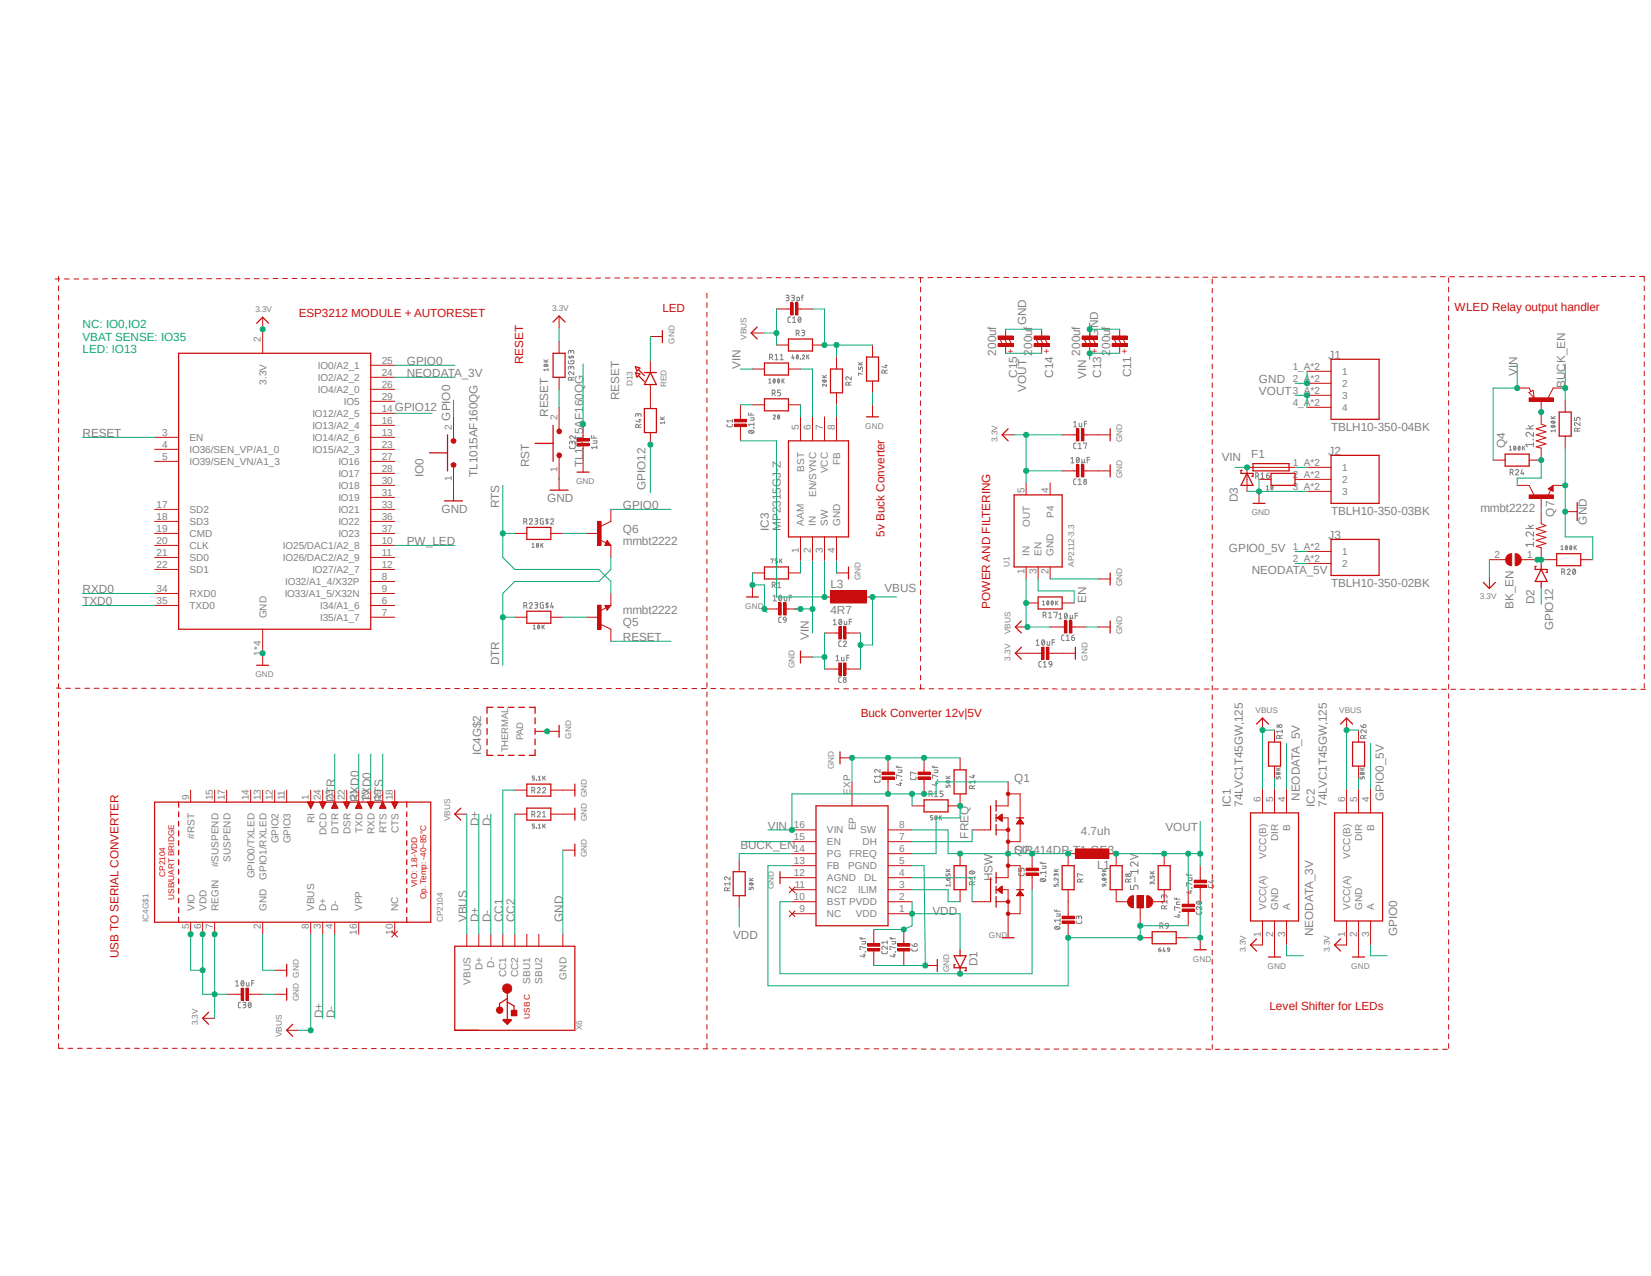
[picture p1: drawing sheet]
<svg xmlns="http://www.w3.org/2000/svg" width="279mm" height="216mm" viewBox="0 0 279 216" stroke-linecap="round" stroke-linejoin="round" font-family="sans-serif">
<defs><g id="words">
<g font-size="2" fill="#c90d0c">
<text x="50.5" y="53.7">ESP3212 MODULE + AUTORESET</text>
<text x="112.1" y="52.9">LED</text>
<text x="246.2" y="52.7">WLED Relay output handler</text>
<text x="88.5" y="61.6" transform="rotate(-90 88.5 61.6)">RESET</text>
<text x="149.7" y="90.8" transform="rotate(-90 149.7 90.8)">5v Buck Converter</text>
<text x="167.6" y="103" transform="rotate(-90 167.6 103)">POWER AND FILTERING</text>
<text x="145.7" y="121.3">Buck Converter 12v|5V</text>
<text x="20.1" y="162.1" transform="rotate(-90 20.1 162.1)">USB TO SERIAL CONVERTER</text>
<text x="214.8" y="170.9">Level Shifter for LEDs</text>
</g>
<g font-size="2" fill="#0dab76">
<text x="14" y="55.5">NC: IO0,IO2</text>
<text x="14" y="57.7">VBAT SENSE: IO35</text>
<text x="14" y="59.8">LED: IO13</text>
</g>
<g font-size="2" fill="#808080">
<text x="173.6" y="55.1" transform="rotate(-90 173.6 55.1)">GND</text>
<text x="185.8" y="57.1" transform="rotate(-90 185.8 57.1)">GND</text>
<text x="68.8" y="61.8">GPIO0</text>
<text x="68.8" y="63.8">NEODATA_3V</text>
<text x="125.3" y="62.4" transform="rotate(-90 125.3 62.4)">VIN</text>
<text x="168.6" y="60.2" transform="rotate(-90 168.6 60.2)">200uf</text>
<text x="172.1" y="63.9" transform="rotate(-90 172.1 63.9)">C15</text>
<text x="174.7" y="60.2" transform="rotate(-90 174.7 60.2)">200uf</text>
<text x="178.2" y="63.9" transform="rotate(-90 178.2 63.9)">C14</text>
<text x="182.8" y="60.2" transform="rotate(-90 182.8 60.2)">200uf</text>
<text x="183.8" y="64" transform="rotate(-90 183.8 64)">VIN</text>
<text x="186.3" y="63.9" transform="rotate(-90 186.3 63.9)">C13</text>
<text x="187.9" y="60.2" transform="rotate(-90 187.9 60.2)">200uf</text>
<text x="191.4" y="63.8" transform="rotate(-90 191.4 63.8)">C11</text>
<text x="213.1" y="64.9">GND</text>
<text x="224.8" y="60.8">J1</text>
<text x="256.7" y="63.6" transform="rotate(-90 256.7 63.6)">VIN</text>
<text x="264.9" y="65.7" transform="rotate(-90 264.9 65.7)">BUCK_EN</text>
<text x="66.8" y="69.5">GPIO12</text>
<text x="76.2" y="71.2" transform="rotate(-90 76.2 71.2)">GPIO0</text>
<text x="92.8" y="70.5" transform="rotate(-90 92.8 70.5)">RESET</text>
<text x="104.8" y="67.7" transform="rotate(-90 104.8 67.7)">RESET</text>
<text x="173.6" y="66.3" transform="rotate(-90 173.6 66.3)">VOUT</text>
<text x="213.1" y="66.9">VOUT</text>
<text x="14" y="74">RESET</text>
<text x="211.7" y="77.6">F1</text>
<text x="224.8" y="77">J2</text>
<text x="225.3" y="73">TBLH10-350-04BK</text>
<text x="254.7" y="75.8" transform="rotate(-90 254.7 75.8)">Q4</text>
<text x="71.7" y="80.7" transform="rotate(-90 71.7 80.7)">IO0</text>
<text x="80.8" y="80.7" transform="rotate(-90 80.8 80.7)">TL1015AF160QG</text>
<text x="89.5" y="79.1" transform="rotate(-90 89.5 79.1)">RST</text>
<text x="98.7" y="79.1" transform="rotate(-90 98.7 79.1)">TL1015AF160QG</text>
<text x="109.3" y="82.9" transform="rotate(-90 109.3 82.9)">GPIO12</text>
<text x="206.8" y="78.1">VIN</text>
<text x="74.7" y="86.8">GND</text>
<text x="84.5" y="86" transform="rotate(-90 84.5 86)">RTS</text>
<text x="92.6" y="85">GND</text>
<text x="105.4" y="86.2">GPIO0</text>
<text x="130.1" y="89.8" transform="rotate(-90 130.1 89.8)">IC3</text>
<text x="132.1" y="89.8" transform="rotate(-90 132.1 89.8)">MP2315GJ-Z</text>
<text x="209.5" y="85" transform="rotate(-90 209.5 85)">D3</text>
<text x="225.3" y="87.2">TBLH10-350-03BK</text>
<text x="250.5" y="86.6">mmbt2222</text>
<text x="263" y="87.4" transform="rotate(-90 263 87.4)">Q7</text>
<text x="268.5" y="88.8" transform="rotate(-90 268.5 88.8)">GND</text>
<text x="68.8" y="92.3">PW_LED</text>
<text x="105.4" y="92.3">mmbt2222</text>
<text x="105.4" y="90.3">Q6</text>
<text x="208" y="93.5">GPIO0_5V</text>
<text x="224.8" y="91.3">J3</text>
<text x="14" y="100.4">RXD0</text>
<text x="140.5" y="99.6">L3</text>
<text x="149.7" y="100.2">VBUS</text>
<text x="211.8" y="97.2">NEODATA_5V</text>
<text x="225.3" y="99.4">TBLH10-350-02BK</text>
<text x="14" y="102.4">TXD0</text>
<text x="105.4" y="103.9">mmbt2222</text>
<text x="105.4" y="105.9">Q5</text>
<text x="140.5" y="103.8">4R7</text>
<text x="183.8" y="102" transform="rotate(-90 183.8 102)">EN</text>
<text x="256.2" y="103" transform="rotate(-90 256.2 103)">BK_EN</text>
<text x="259.7" y="102.2" transform="rotate(-90 259.7 102.2)">D2</text>
<text x="262.8" y="106.7" transform="rotate(-90 262.8 106.7)">GPIO12</text>
<text x="84.5" y="112.6" transform="rotate(-90 84.5 112.6)">DTR</text>
<text x="105.4" y="108.5">RESET</text>
<text x="136.9" y="108.3" transform="rotate(-90 136.9 108.3)">VIN</text>
<text x="81.4" y="127.8" transform="rotate(-90 81.4 127.8)">IC4G$2</text>
<text x="56.6" y="135.7" transform="rotate(-90 56.6 135.7)">DTR</text>
<text x="60.7" y="135.7" transform="rotate(-90 60.7 135.7)">RXD0</text>
<text x="62.7" y="135.7" transform="rotate(-90 62.7 135.7)">TXD0</text>
<text x="64.8" y="135.7" transform="rotate(-90 64.8 135.7)">RTS</text>
<text x="171.6" y="132.3">Q1</text>
<text x="208.3" y="136.5" transform="rotate(-90 208.3 136.5)">IC1</text>
<text x="210.3" y="136.5" transform="rotate(-90 210.3 136.5)">74LVC1T45GW,125</text>
<text x="220" y="135.5" transform="rotate(-90 220 135.5)">NEODATA_5V</text>
<text x="222.5" y="136.5" transform="rotate(-90 222.5 136.5)">IC2</text>
<text x="224.5" y="136.5" transform="rotate(-90 224.5 136.5)">74LVC1T45GW,125</text>
<text x="234.2" y="135.5" transform="rotate(-90 234.2 135.5)">GPIO0_5V</text>
<text x="81" y="139.8" transform="rotate(-90 81 139.8)">D+</text>
<text x="83.1" y="139.8" transform="rotate(-90 83.1 139.8)">D-</text>
<text x="125.3" y="143.6">BUCK_EN</text>
<text x="130" y="140.4">VIN</text>
<text x="163.9" y="141.9" transform="rotate(-90 163.9 141.9)">FREQ</text>
<text x="182.9" y="141.2">4.7uh</text>
<text x="197.2" y="140.6">VOUT</text>
<text x="168" y="149.1" transform="rotate(-90 168 149.1)">HSW</text>
<text x="171.6" y="144.4">SIR414DP-T1-GE3</text>
<text x="171.6" y="144.4">Q2</text>
<text x="185.7" y="147.1">L1</text>
<text x="157.8" y="154.8">VDD</text>
<text x="79" y="156" transform="rotate(-90 79 156)">VBUS</text>
<text x="81" y="156" transform="rotate(-90 81 156)">D+</text>
<text x="83.1" y="156" transform="rotate(-90 83.1 156)">D-</text>
<text x="85.1" y="156" transform="rotate(-90 85.1 156)">CC1</text>
<text x="87.1" y="156" transform="rotate(-90 87.1 156)">CC2</text>
<text x="95.2" y="156" transform="rotate(-90 95.2 156)">GND</text>
<text x="124.1" y="158.9">VDD</text>
<text x="222.2" y="158.5" transform="rotate(-90 222.2 158.5)">NEODATA_3V</text>
<text x="236.4" y="158.5" transform="rotate(-90 236.4 158.5)">GPIO0</text>
<text x="165.4" y="163.4" transform="rotate(-90 165.4 163.4)">D1</text>
<text x="54.6" y="172.3" transform="rotate(-90 54.6 172.3)">D+</text>
<text x="56.6" y="172.3" transform="rotate(-90 56.6 172.3)">D-</text>
</g>
<g font-size="1.7" fill="#808080">
<text x="44.2" y="57.9" transform="rotate(-90 44.2 57.9)">2</text>
<text x="45.1" y="65.1" transform="rotate(-90 45.1 65.1)">3.3V</text>
<text x="53.8" y="62.4">IO0/A2_1</text>
<text x="53.8" y="64.5">IO2/A2_2</text>
<text x="64.6" y="61.5">25</text>
<text x="64.6" y="63.5">24</text>
<text x="64.6" y="65.6">26</text>
<text x="218.8" y="62.5">1_A*2</text>
<text x="218.8" y="64.6">2_A*2</text>
<text x="227.1" y="63.5">1</text>
<text x="227.1" y="65.5">2</text>
<text x="52.9" y="70.6">IO12/A2_5</text>
<text x="53.8" y="66.5">IO4/A2_0</text>
<text x="58.2" y="68.5">IO5</text>
<text x="64.6" y="67.6">29</text>
<text x="64.6" y="71.7">16</text>
<text x="64.6" y="69.6">14</text>
<text x="94.4" y="71.1" transform="rotate(-90 94.4 71.1)">2</text>
<text x="218.8" y="66.6">3_A*2</text>
<text x="218.8" y="68.6">4_A*2</text>
<text x="227.1" y="67.5">3</text>
<text x="227.1" y="69.5">4</text>
<text x="27.4" y="73.7">3</text>
<text x="27.4" y="75.7">4</text>
<text x="27.4" y="77.8">5</text>
<text x="32.1" y="74.6">EN</text>
<text x="32.1" y="76.6">IO36/SEN_VP/A1_0</text>
<text x="52.9" y="76.7">IO15/A2_3</text>
<text x="52.9" y="72.6">IO13/A2_4</text>
<text x="52.9" y="74.6">IO14/A2_6</text>
<text x="64.6" y="75.7">23</text>
<text x="64.6" y="77.8">27</text>
<text x="64.6" y="73.7">13</text>
<text x="76.5" y="72.7" transform="rotate(-90 76.5 72.7)">2</text>
<text x="135.2" y="72.7" transform="rotate(-90 135.2 72.7)">5</text>
<text x="137.2" y="72.7" transform="rotate(-90 137.2 72.7)">6</text>
<text x="139.2" y="72.7" transform="rotate(-90 139.2 72.7)">7</text>
<text x="141.3" y="72.7" transform="rotate(-90 141.3 72.7)">8</text>
<text x="32.1" y="78.7">IO39/SEN_VN/A1_3</text>
<text x="57.3" y="78.7">IO16</text>
<text x="57.3" y="80.7">IO17</text>
<text x="57.3" y="82.7">IO18</text>
<text x="64.6" y="79.8">28</text>
<text x="64.6" y="81.8">30</text>
<text x="64.6" y="83.9">31</text>
<text x="76.5" y="81.4" transform="rotate(-90 76.5 81.4)">1</text>
<text x="94.4" y="79.8" transform="rotate(-90 94.4 79.8)">1</text>
<text x="136.1" y="79.8" transform="rotate(-90 136.1 79.8)">BST</text>
<text x="140.1" y="80.1" transform="rotate(-90 140.1 80.1)">VCC</text>
<text x="142.2" y="78.7" transform="rotate(-90 142.2 78.7)">FB</text>
<text x="173.4" y="83.5" transform="rotate(-90 173.4 83.5)">5</text>
<text x="177.4" y="83.5" transform="rotate(-90 177.4 83.5)">4</text>
<text x="218.8" y="78.8">1_A*2</text>
<text x="218.8" y="80.8">2_A*2</text>
<text x="218.8" y="82.8">3_A*2</text>
<text x="227.1" y="79.7">1</text>
<text x="227.1" y="81.7">2</text>
<text x="227.1" y="83.7">3</text>
<text x="26.5" y="85.9">17</text>
<text x="26.5" y="87.9">18</text>
<text x="26.5" y="90">19</text>
<text x="32.1" y="86.8">SD2</text>
<text x="32.1" y="88.8">SD3</text>
<text x="57.3" y="84.7">IO19</text>
<text x="57.3" y="86.8">IO21</text>
<text x="57.3" y="88.8">IO22</text>
<text x="64.6" y="85.9">33</text>
<text x="64.6" y="90">37</text>
<text x="64.6" y="87.9">36</text>
<text x="136.1" y="89" transform="rotate(-90 136.1 89)">AAM</text>
<text x="138.1" y="89" transform="rotate(-90 138.1 89)">IN</text>
<text x="138.1" y="84" transform="rotate(-90 138.1 84)">EN/SYNC</text>
<text x="140.1" y="89" transform="rotate(-90 140.1 89)">SW</text>
<text x="142.2" y="89" transform="rotate(-90 142.2 89)">GND</text>
<text x="174.3" y="89.2" transform="rotate(-90 174.3 89.2)">OUT</text>
<text x="178.3" y="87.7" transform="rotate(-90 178.3 87.7)">P4</text>
<text x="26.5" y="92">20</text>
<text x="26.5" y="94">21</text>
<text x="32.1" y="90.8">CMD</text>
<text x="32.1" y="92.9">CLK</text>
<text x="32.1" y="94.9">SD0</text>
<text x="47.9" y="94.9">IO26/DAC2/A2_9</text>
<text x="47.9" y="92.9">IO25/DAC1/A2_8</text>
<text x="57.3" y="90.8">IO23</text>
<text x="64.6" y="94">11</text>
<text x="64.6" y="92">10</text>
<text x="135.2" y="93.6" transform="rotate(-90 135.2 93.6)">1</text>
<text x="137.2" y="93.6" transform="rotate(-90 137.2 93.6)">2</text>
<text x="139.2" y="93.6" transform="rotate(-90 139.2 93.6)">3</text>
<text x="141.3" y="93.6" transform="rotate(-90 141.3 93.6)">4</text>
<text x="174.2" y="94.1" transform="rotate(-90 174.2 94.1)">IN</text>
<text x="176.3" y="94.1" transform="rotate(-90 176.3 94.1)">EN</text>
<text x="178.3" y="94.1" transform="rotate(-90 178.3 94.1)">GND</text>
<text x="218.8" y="93">1_A*2</text>
<text x="218.8" y="95">2_A*2</text>
<text x="227.1" y="93.9">1</text>
<text x="227.1" y="95.9">2</text>
<text x="252.9" y="94.4">2</text>
<text x="258.4" y="94.4">1</text>
<text x="26.5" y="96.1">22</text>
<text x="26.5" y="100.1">34</text>
<text x="32.1" y="96.9">SD1</text>
<text x="32.1" y="101">RXD0</text>
<text x="48.2" y="101">IO33/A1_5/X32N</text>
<text x="48.3" y="99">IO32/A1_4/X32P</text>
<text x="52.9" y="96.9">IO27/A2_7</text>
<text x="64.6" y="96.1">12</text>
<text x="64.6" y="98.1">8</text>
<text x="64.6" y="100.1">9</text>
<text x="173.4" y="97.2" transform="rotate(-90 173.4 97.2)">1</text>
<text x="175.4" y="97.2" transform="rotate(-90 175.4 97.2)">3</text>
<text x="177.4" y="97.2" transform="rotate(-90 177.4 97.2)">2</text>
<text x="26.5" y="102.1">35</text>
<text x="32.1" y="103">TXD0</text>
<text x="45.1" y="104.6" transform="rotate(-90 45.1 104.6)">GND</text>
<text x="54.2" y="103">I34/A1_6</text>
<text x="54.2" y="105.1">I35/A1_7</text>
<text x="64.6" y="102.1">6</text>
<text x="64.6" y="104.2">7</text>
<text x="44.2" y="110.9" transform="rotate(-90 44.2 110.9)">1*4</text>
<text x="32" y="135.4" transform="rotate(-90 32 135.4)">9</text>
<text x="36" y="135.4" transform="rotate(-90 36 135.4)">15</text>
<text x="38.1" y="135.4" transform="rotate(-90 38.1 135.4)">17</text>
<text x="42.1" y="135.4" transform="rotate(-90 42.1 135.4)">14</text>
<text x="44.2" y="135.4" transform="rotate(-90 44.2 135.4)">13</text>
<text x="46.2" y="135.4" transform="rotate(-90 46.2 135.4)">12</text>
<text x="48.2" y="135.4" transform="rotate(-90 48.2 135.4)">11</text>
<text x="52.3" y="135.4" transform="rotate(-90 52.3 135.4)">1</text>
<text x="54.3" y="135.4" transform="rotate(-90 54.3 135.4)">24</text>
<text x="56.3" y="135.4" transform="rotate(-90 56.3 135.4)">23</text>
<text x="58.4" y="135.4" transform="rotate(-90 58.4 135.4)">22</text>
<text x="60.4" y="135.4" transform="rotate(-90 60.4 135.4)">21</text>
<text x="62.4" y="135.4" transform="rotate(-90 62.4 135.4)">20</text>
<text x="64.5" y="135.4" transform="rotate(-90 64.5 135.4)">19</text>
<text x="66.5" y="135.4" transform="rotate(-90 66.5 135.4)">18</text>
<text x="143.9" y="134.4" transform="rotate(-90 143.9 134.4)">EXP</text>
<text x="213.4" y="135.7" transform="rotate(-90 213.4 135.7)">6</text>
<text x="215.4" y="135.7" transform="rotate(-90 215.4 135.7)">5</text>
<text x="217.5" y="135.7" transform="rotate(-90 217.5 135.7)">4</text>
<text x="227.6" y="135.7" transform="rotate(-90 227.6 135.7)">6</text>
<text x="229.7" y="135.7" transform="rotate(-90 229.7 135.7)">5</text>
<text x="231.7" y="135.7" transform="rotate(-90 231.7 135.7)">4</text>
<text x="32.9" y="141.9" transform="rotate(-90 32.9 141.9)">#RST</text>
<text x="47.1" y="142.7" transform="rotate(-90 47.1 142.7)">GPIO2</text>
<text x="49.1" y="142.7" transform="rotate(-90 49.1 142.7)">GPIO3</text>
<text x="53.2" y="139.2" transform="rotate(-90 53.2 139.2)">RI</text>
<text x="55.2" y="141.3" transform="rotate(-90 55.2 141.3)">DCD</text>
<text x="57.3" y="141.1" transform="rotate(-90 57.3 141.1)">DTR</text>
<text x="59.3" y="141.2" transform="rotate(-90 59.3 141.2)">DSR</text>
<text x="61.3" y="141" transform="rotate(-90 61.3 141)">TXD</text>
<text x="63.4" y="141.2" transform="rotate(-90 63.4 141.2)">RXD</text>
<text x="65.4" y="140.9" transform="rotate(-90 65.4 140.9)">RTS</text>
<text x="67.4" y="141" transform="rotate(-90 67.4 141)">CTS</text>
<text x="134.4" y="142.2">15</text>
<text x="134.4" y="140.1">16</text>
<text x="140" y="143">EN</text>
<text x="140" y="141">VIN</text>
<text x="144.8" y="140.5" transform="rotate(-90 144.8 140.5)">EP</text>
<text x="145.6" y="141">SW</text>
<text x="146" y="143">DH</text>
<text x="152.1" y="142.2">7</text>
<text x="152.1" y="140.1">8</text>
<text x="216.3" y="142.3" transform="rotate(-90 216.3 142.3)">DIR</text>
<text x="218.4" y="140.6" transform="rotate(-90 218.4 140.6)">B</text>
<text x="230.5" y="142.3" transform="rotate(-90 230.5 142.3)">DIR</text>
<text x="232.6" y="140.6" transform="rotate(-90 232.6 140.6)">B</text>
<text x="37" y="146.8" transform="rotate(-90 37 146.8)">#SUSPEND</text>
<text x="39" y="145.8" transform="rotate(-90 39 145.8)">SUSPEND</text>
<text x="43.1" y="148.6" transform="rotate(-90 43.1 148.6)">GPIO0/TXLED</text>
<text x="45.1" y="148.8" transform="rotate(-90 45.1 148.8)">GPIO1/RXLED</text>
<text x="134.4" y="148.2">12</text>
<text x="134.4" y="146.2">13</text>
<text x="134.4" y="144.2">14</text>
<text x="140" y="149.1">AGND</text>
<text x="140" y="147.1">FB</text>
<text x="140" y="145.1">PG</text>
<text x="143.5" y="147.1">PGND</text>
<text x="143.7" y="145.1">FREQ</text>
<text x="146.3" y="149.1">DL</text>
<text x="152.1" y="148.2">4</text>
<text x="152.1" y="146.2">5</text>
<text x="152.1" y="144.2">6</text>
<text x="214.3" y="145.3" transform="rotate(-90 214.3 145.3)">VCC(B)</text>
<text x="228.5" y="145.3" transform="rotate(-90 228.5 145.3)">VCC(B)</text>
<text x="32.9" y="154.2" transform="rotate(-90 32.9 154.2)">VIO</text>
<text x="34.9" y="154.2" transform="rotate(-90 34.9 154.2)">VDD</text>
<text x="37" y="154.2" transform="rotate(-90 37 154.2)">REGIN</text>
<text x="45.1" y="154.2" transform="rotate(-90 45.1 154.2)">GND</text>
<text x="53.2" y="154.2" transform="rotate(-90 53.2 154.2)">VBUS</text>
<text x="55.2" y="154.2" transform="rotate(-90 55.2 154.2)">D+</text>
<text x="57.2" y="154.2" transform="rotate(-90 57.2 154.2)">D-</text>
<text x="61.3" y="154.2" transform="rotate(-90 61.3 154.2)">VPP</text>
<text x="67.4" y="154.2" transform="rotate(-90 67.4 154.2)">NC</text>
<text x="134.4" y="152.3">10</text>
<text x="134.5" y="150.3">11</text>
<text x="135.3" y="154.3">9</text>
<text x="140" y="155.2">NC</text>
<text x="140" y="153.2">BST PVDD</text>
<text x="140" y="151.2">NC2</text>
<text x="144.8" y="155.2">VDD</text>
<text x="145.2" y="151.2">ILIM</text>
<text x="152.1" y="154.3">1</text>
<text x="152.1" y="152.3">2</text>
<text x="152.1" y="150.3">3</text>
<text x="214.3" y="154" transform="rotate(-90 214.3 154)">VCC(A)</text>
<text x="216.3" y="154" transform="rotate(-90 216.3 154)">GND</text>
<text x="218.4" y="154" transform="rotate(-90 218.4 154)">A</text>
<text x="228.5" y="154" transform="rotate(-90 228.5 154)">VCC(A)</text>
<text x="230.5" y="154" transform="rotate(-90 230.5 154)">GND</text>
<text x="232.6" y="154" transform="rotate(-90 232.6 154)">A</text>
<text x="32" y="157.3" transform="rotate(-90 32 157.3)">5</text>
<text x="34" y="157.3" transform="rotate(-90 34 157.3)">6</text>
<text x="36" y="157.3" transform="rotate(-90 36 157.3)">7</text>
<text x="44.2" y="157.3" transform="rotate(-90 44.2 157.3)">2</text>
<text x="52.3" y="157.3" transform="rotate(-90 52.3 157.3)">8</text>
<text x="54.3" y="157.3" transform="rotate(-90 54.3 157.3)">3</text>
<text x="56.3" y="157.3" transform="rotate(-90 56.3 157.3)">4</text>
<text x="60.4" y="158.2" transform="rotate(-90 60.4 158.2)">16</text>
<text x="66.5" y="158.2" transform="rotate(-90 66.5 158.2)">10</text>
<text x="213.4" y="158.6" transform="rotate(-90 213.4 158.6)">1</text>
<text x="215.4" y="158.6" transform="rotate(-90 215.4 158.6)">2</text>
<text x="217.5" y="158.6" transform="rotate(-90 217.5 158.6)">3</text>
<text x="227.6" y="158.6" transform="rotate(-90 227.6 158.6)">1</text>
<text x="229.7" y="158.6" transform="rotate(-90 229.7 158.6)">2</text>
<text x="231.7" y="158.6" transform="rotate(-90 231.7 158.6)">3</text>
<text x="79.6" y="166.6" transform="rotate(-90 79.6 166.6)">VBUS</text>
<text x="81.7" y="164.2" transform="rotate(-90 81.7 164.2)">D+</text>
<text x="83.6" y="163.7" transform="rotate(-90 83.6 163.7)">D-</text>
<text x="85.7" y="165.4" transform="rotate(-90 85.7 165.4)">CC1</text>
<text x="87.7" y="165.4" transform="rotate(-90 87.7 165.4)">CC2</text>
<text x="89.7" y="166.4" transform="rotate(-90 89.7 166.4)">SBU1</text>
<text x="91.8" y="166.4" transform="rotate(-90 91.8 166.4)">SBU2</text>
<text x="95.8" y="165.7" transform="rotate(-90 95.8 165.7)">GND</text>
</g>
<g font-size="1.6" fill="#c90d0c">
<text x="171.6" y="59.9" transform="rotate(-90 171.6 59.9)">+</text>
<text x="177.7" y="59.9" transform="rotate(-90 177.7 59.9)">+</text>
<text x="185.8" y="59.9" transform="rotate(-90 185.8 59.9)">+</text>
<text x="190.9" y="59.9" transform="rotate(-90 190.9 59.9)">+</text>
</g>
<g font-size="1.6" fill="#808080">
<text x="88.5" y="125.3" transform="rotate(-90 88.5 125.3)">PAD</text>
<text x="86" y="127.3" transform="rotate(-90 86 127.3)">THERMAL</text>
</g>
<g font-size="1.4" fill="#808080">
<text x="43.2" y="52.9">3.3V</text>
<text x="93.4" y="52.7">3.3V</text>
<text x="114.1" y="58.2" transform="rotate(-90 114.1 58.2)">GND</text>
<text x="126.3" y="57.5" transform="rotate(-90 126.3 57.5)">VBUS</text>
<text x="107" y="65.3" transform="rotate(-90 107 65.3)">D13</text>
<text x="112.8" y="65.5" transform="rotate(-90 112.8 65.5)">RED</text>
<text x="146.4" y="72.6">GND</text>
<text x="168.8" y="74.8" transform="rotate(-90 168.8 74.8)">3.3V</text>
<text x="189.9" y="74.8" transform="rotate(-90 189.9 74.8)">GND</text>
<text x="97.5" y="81.9">GND</text>
<text x="189.9" y="80.9" transform="rotate(-90 189.9 80.9)">GND</text>
<text x="211.8" y="87.2">GND</text>
<text x="170.8" y="95.9" transform="rotate(-90 170.8 95.9)">U1</text>
<text x="181.8" y="95.9" transform="rotate(-90 181.8 95.9)">AP2112-3.3</text>
<text x="145.6" y="98.2" transform="rotate(-90 145.6 98.2)">GND</text>
<text x="189.9" y="99.2" transform="rotate(-90 189.9 99.2)">GND</text>
<text x="250.4" y="101.4">3.3V</text>
<text x="126.1" y="103">GND</text>
<text x="171" y="107.3" transform="rotate(-90 171 107.3)">VBUS</text>
<text x="189.9" y="107.3" transform="rotate(-90 189.9 107.3)">GND</text>
<text x="134.4" y="113.1" transform="rotate(-90 134.4 113.1)">GND</text>
<text x="171" y="111.8" transform="rotate(-90 171 111.8)">3.3V</text>
<text x="184" y="111.8" transform="rotate(-90 184 111.8)">GND</text>
<text x="43.2" y="114.6">GND</text>
<text x="96.6" y="125" transform="rotate(-90 96.6 125)">GND</text>
<text x="212.5" y="120.7">VBUS</text>
<text x="226.6" y="120.7">VBUS</text>
<text x="141.1" y="130.1" transform="rotate(-90 141.1 130.1)">GND</text>
<text x="76.2" y="139" transform="rotate(-90 76.2 139)">VBUS</text>
<text x="99.3" y="139" transform="rotate(-90 99.3 139)">GND GND</text>
<text x="99.3" y="145.1" transform="rotate(-90 99.3 145.1)">GND</text>
<text x="131" y="150.4" transform="rotate(-90 131 150.4)">GND</text>
<text x="25.1" y="156" transform="rotate(-90 25.1 156)">IC4G$1</text>
<text x="74.9" y="156" transform="rotate(-90 74.9 156)">CP2104</text>
<text x="167.3" y="158.7">GND</text>
<text x="210.8" y="161.1" transform="rotate(-90 210.8 161.1)">3.3V</text>
<text x="225" y="161.1" transform="rotate(-90 225 161.1)">3.3V</text>
<text x="160.7" y="164.5" transform="rotate(-90 160.7 164.5)">GND</text>
<text x="201.9" y="162.7">GND</text>
<text x="214.5" y="164">GND</text>
<text x="228.7" y="164">GND</text>
<text x="33.5" y="173.5" transform="rotate(-90 33.5 173.5)">3.3V</text>
<text x="50.5" y="169.4" transform="rotate(-90 50.5 169.4)">GND GND</text>
<text x="47.7" y="175.5" transform="rotate(-90 47.7 175.5)">VBUS</text>
<text x="98.5" y="174.3" transform="rotate(-90 98.5 174.3)">X6</text>
</g>
<g font-size="1.4" fill="#c90d0c">
<text x="27.9" y="148.4" transform="rotate(-90 27.9 148.4)">CP2104</text>
<text x="29.5" y="152.3" transform="rotate(-90 29.5 152.3)">USB/UART BRIDGE</text>
<text x="70.6" y="150.1" transform="rotate(-90 70.6 150.1)">VIO: 1.8-VDD</text>
<text x="72.1" y="152.1" transform="rotate(-90 72.1 152.1)">Op. Temp: -40~85°C</text>
<text x="89.7" y="172.4" transform="rotate(-90 89.7 172.4)">USB C</text>
</g>
</g></defs>
<path d="M9.2 46.7l269.4 131M278.6 46.7l-269.4 131" fill="none" stroke="#fff" stroke-width=".17"/>
<g fill="none" stroke="#808080" stroke-width=".17">
<path d="M96.6 59.6v-.2l.3-.1 .2 .1v.4M96.6 59.7v-.3l-.2-.1-.2 .1v.4M133 50h.3l.2 .1-.1 .2-.3 .1M133.3 50.4h.1l.1 .3-.1 .1-.4 .1M133.8 53.6l-.4 .1-.1 .1 .1 .7 .4 .1M133.9 50h.3l.3 .1-.1 .2-.4 .1M134.1 54.6h.6M134.1 53.8l.3-.2v1M134.2 50.4l.3 .1v.2l-.6 .2M134.7 56.4l.5-.1 .1-.1-.1-.3h-.5v.9M134.9 50.9h.3l.1-.6h-.4v.9M135 56.4l.3 .4"/>
<path d="M135.2 53.7a.46 .46 0 0 1 .4 .4 .46 .46 0 0 1-.3 .5l-.3-.3zM135.5 53.8l-.4 .6M135.6 50.3h.3M135.6 55.9l.6 .1-.1 .2-.3 .1M135.9 50l-.2 .1v.8M135.9 56.3l.2 .2v.3h-.5M92 61.3h.8M92 60.9l.5 .4M92.1 61.8a.43 .43 0 0 1 .7 0l-.4 .2-.3-.1zM92.2 61.7l.4 .3M92.8 62.6h-.8l.2 .1M92.8 62.4v.3"/>
<path d="M92.8 60.9l-.5 .2M96.2 61l.1 .5h.8v-.5h-.5v.2M96.2 60.4h.9M96.4 60.2v.4h.1l.4-.4 .1 .1v.3M96.4 75.5v.4h.2h.6l.1-.4M96.6 62.2l.2-.2h.1l.2 .5M96.6 62.4v-.3l-.2-.1-.2 .2v.3M96.7 64.3l-.1-.4-.1-.1-.3 .1v.4h.9M96.8 74.9l.2-.3h.2l.1 .5M96.8 75.1v-.4l-.3-.1-.1 .5M97.1 62.9v.5l-.6-.5h-.2l-.1 .2 .2 .3M97.1 63.8l-.4 .2"/>
<path d="M97.3 73.7v.6l-.5-.5-.3-.1-.1 .3 .2 .3M100.1 73.7v.4h.9M100.4 74.6h.6l-.1 .4h-.5M100.5 73.7v.4M101 75.7h-.9l.2 .2M101 75.4v.5M108 70.2l.2-.2h.1l.2 .5M108 70.4l-.1-.3-.2-.1-.1 .5M108.1 72.3l-.1-.4-.3-.1-.1 .5h.9M108.1 71h.4M108.3 70.9v.5l-.7-.2M108.5 71.8l-.4 .2"/>
<path d="M111.8 71h.6M111.8 70.6l.4 .4M112.4 71.5h-.6l.1 .2M112.4 71.3v.4M112.4 70.6l-.4 .2M123 71.8l.1 .3 .1 .1h.6l.2-.4M124 71v.5M124 71.2h-1l.2 .3M126.7 69.8v.4h.9M126.7 72.9l.6-.1 .3 .1v.2a.55 .55 0 0 1-.9 0zM126.9 72.9l.5 .4M127 70.7h.6v.4h-.6"/>
<path d="M127.1 69.8v.4M127.6 72.4h.1M127.6 71.5v.6M127.6 71.8h-.9l.2 .3M130.1 64.3l.2-.2v.7M130.1 64.8h.4M130.2 60.5l.4-.1 .1-.1-.1-.3-.4-.1v1M130.6 60.5l.2 .4M130.7 66.5h.4l.1-.2-.1-.2-.4-.1v1M130.9 70.4l.2-.2 .1 .1-.3 .6h.3M130.9 64.1h.2l.1 .4-.2 .3-.2-.3zM131 66.5l.2 .5"/>
<path d="M131.1 64.3l-.2 .3M131.1 60.1l.3-.2v1M131.1 60.9h.6M131.6 70.3l.2-.1 .1 .1v.5l-.1 .1-.2-.1zM131.7 64.1h.1l.2 .4-.3 .3-.1-.3zM131.9 70.4l-.3 .3M131.9 64.3l-.3 .3M132 60.9h.6M132 60.1l.3-.2v1M132.1 66h-.5v.4h.3l.2 .2-.1 .3-.4 .1M132.3 64.1v.7M132.5 64.4l.2 .4"/>
<path d="M132.7 64.1l-.4 .4M134.2 60l-.2 .6h.4M134.3 60.4v.3M134.8 60.1h.2l.1 .3-.2 .3-.2-.3zM135.1 60.2l-.3 .4M135.4 60.7h.1M135.8 60.2l.2-.2 .1 .1v.3l-.3 .3h.3M136.5 60v.7M136.7 60.3l.2 .4M136.9 60l-.4 .5M139.2 64.4l.3-.1 .4 .2-.4 .2-.3-.1zM139.2 63.9h.7"/>
<path d="M139.2 63.5l.4 .4M139.3 64.3l.4 .3M139.9 65v.4l-.5-.4h-.1l-.1 .2 .1 .2M139.9 63.5l-.5 .3M143.6 65.2v-.4l-.3-.2-.2 .6h1M144.1 63.8v.5l-.6-.5h-.2l-.2 .2 .2 .3M144.1 64.6l-.5 .3M145.3 62.1v.4h.3v-.4h.2l.1 .1 .1 .3M145.3 61.7h.7M145.3 61.3l.4 .4M145.9 62.8h.1M146 63.3l-.7-.2v.4"/>
<path d="M146 61.3l-.5 .3M149.7 63.1v-.4l-.3-.1-.2 .5h1M149.7 61.8h.5M149.9 61.7v.5l-.7-.2M150.2 62.6l-.5 .2M181.2 77.6l.3-.2v.9M181.2 78.3h.5M181.7 71.5l.2-.2v.9M181.7 72.2h.5M182.1 75h-.3l-.1 .1v.7l.4 .1M182.2 77.5l.1-.1a.43 .43 0 0 1 .4 .5 .43 .43 0 0 1-.4 .4l-.1-.3zM182.5 75.9h.5"/>
<path d="M182.5 75.1l.3-.1v.9M182.6 71.6v.5l.2 .1h.2v-.6M182.6 77.6l-.4 .5M183.1 78.1l.2 .2 .2-.2M183.1 77.7v.9M183.4 75.1l.5-.1-.3 .9M183.5 77.7v.5l.1 .1M183.5 71.7h.4M183.9 71.3h-.4v.9M184 77.8h.4M184.4 77.4h-.4v.9M255.4 75.6l.2-.1v.7"/>
<path d="M255.4 76.2h.4M255.6 79.9h.4l.1-.1-.1-.3-.4-.1v.9M255.9 79.9l.2 .4M256.2 75.6l.2-.1a.42 .42 0 0 1 0 .7l-.2-.1zM256.5 79.6l.3-.2 .2 .1-.1 .3-.4 .5h.5M256.5 75.6l-.3 .4M257 75.5l.2 .1v.6h-.2l-.1-.4zM257.2 75.6l-.3 .4M257.6 79.4l-.2 .7h.5M257.6 75.5v.7M257.8 79.9v.4M257.8 75.7l.3 .5"/>
<path d="M258.1 75.5l-.5 .4M258.2 72.6h1.3M258.7 72l.4 .6M259.5 74.3v.1zM259.5 73.2v.7l-.8-.7h-.3a.38 .38 0 0 0-.2 .4 .38 .38 0 0 0 .3 .3M259.5 74.9v.7M259.5 75.2h-1.3l.3 .4M259.5 72l-.6 .3M262.5 70.8h.7M262.5 70.4l.4 .4M262.5 72.1l.3-.1 .4 .1-.4 .2-.3-.1zM262.5 71.3l.3-.1 .4 .2-.4 .2-.3-.1z"/>
<path d="M262.6 72l.4 .3M262.6 71.2l.4 .4M263.2 72.9h-.7l.1 .2M263.2 72.7v.4M263.2 70.4l-.4 .3M266.4 70.6v.5h.4l.2-.5 .3 .1 .1 .4M267 72.9l-.1-.4-.1-.1-.3 .1-.1 .4h1M267.4 71.5v.5l-.6-.4-.3-.1-.1 .3 .2 .2M267.4 72.4l-.4 .2M88.6 88.3l.5-.1 .1-.1-.1-.3h-.5v.9M89 88.3l.2 .4M89.6 88l.1-.2h.3l.1 .3-.5 .6h.5"/>
<path d="M90 92.1l.2-.2v.7M90 92.6h.4M90.5 87.8l.5 .1-.1 .2-.3 .1M90.8 88.2l.2 .1v.2l-.1 .1-.4 .1M90.9 91.9h.1a.46 .46 0 0 1 0 .7h-.1a.46 .46 0 0 1 0-.7zM91.1 92.1l-.3 .4M91.5 91.9v.7M91.7 92.2l.2 .4M91.9 91.9l-.4 .4M91.9 87.8h-.5v.8l.5 .1v-.5h-.1M92.6 87.8v.9M92.8 87.9h-.4v.2l.4 .3-.1 .2-.3-.1"/>
<path d="M93.2 88l.1-.2h.3l.1 .3-.5 .6h.5M130.5 94.7l.4-.1-.3 .6M130.7 99h.4l.1-.2-.1-.2-.4-.1v.9M131 99l.2 .4M131.6 94.6h-.4v.3h.2l.2 .1-.1 .2h-.3M131.6 98.7l.3-.2v.9M131.6 99.4h.5M132 94.6v.6M132.1 94.8l.2 .4M132.3 94.6l-.3 .4M182.1 81h-.2l-.2 .2v.7l.4 .1M182.5 81.2l.3-.2v1"/>
<path d="M182.5 82h.5M212.5 80.6l.4-.1 .1-.3-.2-.2h-.3v.9M212.8 80.6l.2 .3M213.4 80.2l.3-.2v.9M213.4 80.9h.5M214.3 80.4l.5 .1v.4h-.1h-.3zM214.3 82.3l.2-.1v.7M214.3 82.9h.4M214.8 80l-.4 .2-.1 .2M215.2 82.2h.1l.1 .3-.1 .4-.2-.4zM215.4 82.3l-.3 .4M258.2 89.4h1.3"/>
<path d="M258.7 88.9l.4 .5M259.5 91.2v.1zM259.5 90v.7l-.7-.6a.36 .36 0 0 0-.6 .1 .36 .36 0 0 0 .3 .5M259.5 92.1h-1.3l.3 .4M259.5 91.7v.8M259.5 88.9l-.6 .3M264.2 92.5l.2-.2v.7M264.2 93h.3M264.3 96.8l.4-.1 .1-.1-.1-.3h-.4v.9M264.6 96.8l.2 .4M265 92.4h.2v.6h-.2l-.1-.3zM265.2 96.5l.3-.2 .2 .1v.2l-.5 .6h.5"/>
<path d="M265.2 92.5l-.3 .4M265.7 92.4l.1-.1 .1 .1 .1 .3-.1 .3-.2-.1zM266 92.5l-.3 .4M266.3 96.3a.43 .43 0 0 1 .4 .4 .43 .43 0 0 1-.4 .5l-.2-.5zM266.4 92.3v.7M266.5 92.6l.3 .4M266.6 96.5l-.4 .5M266.8 92.3l-.4 .5M88.6 102.5l.5-.1a.3 .3 0 0 0-.2-.5h-.3v1M89 102.5l.2 .4M89.6 102.2l.3-.3 .1 .2 .1 .2-.5 .6h.5M90.3 105.9l.1-.2v.7"/>
<path d="M90.3 106.4h.3M90.5 101.9h.3l.2 .2-.1 .2-.3 .1M90.8 102.4h.1l.1 .3-.2 .2h-.3M91.1 105.7h.1l.2 .4-.3 .3-.1-.3zM91.3 105.9l-.3 .4M91.7 105.7v.7M91.9 106l.2 .4M91.9 101.9h-.2l-.3 .3v.6l.5 .1v-.5h-.1M92.1 105.7l-.4 .5M92.6 101.9v1M92.8 102.1h-.4v.2l.4 .4-.1 .1-.3-.1M93.4 101.9l-.2 .8h.5"/>
<path d="M93.5 102.5v.4M130.9 100.9l.2-.2v1M130.9 101.7h.5M131.9 100.8l.1-.1a.59 .59 0 0 1 0 1l-.2-.3zM132.2 104.4h-.2l-.2 .2v.6l.4 .1M132.2 100.9l-.4 .6M132.6 104.5l.3-.1 .2 .5h-.4zM132.7 101v.5l.2 .2h.2v-.7M133.1 104.9l-.2 .4h-.2M133.6 101.1h.4M134 100.7h-.4v1M141 105l.3-.2v.9"/>
<path d="M141 105.7h.6M141.5 111.1l.2-.2v.9M141.5 111.8h.5M142.1 104.8h.1a.55 .55 0 0 1 0 .9h-.1l-.2-.3zM142.4 108.5h-.4l-.1 .2 .1 .6 .4 .1M142.4 114.6h-.4l-.1 .2 .1 .6 .4 .1M142.4 111.2l.1 .6h.3v-.6M142.4 105l-.4 .5M142.7 108.7l.3-.2 .2 .1v.3l-.5 .5h.5M142.9 105.1l.1 .6h.3v-.6M143.3 111.3h.4M143.7 110.9h-.4v.9"/>
<path d="M143.7 105.2h.4M144.1 104.8h-.4v.9M175.3 108.5l.3-.3v1M175.3 109.2h.6M176.2 111.9l-.3 .1-.1 .1 .1 .6 .3 .2M176.4 108.3a.46 .46 0 0 1 .4 .4 .46 .46 0 0 1-.3 .5l-.2-.3zM176.4 101.8l.2-.1v.7M176.4 102.4h.4M176.5 104.1h.5v-.2v-.3h-.5v.9M176.6 112.9h.5M176.6 112.1l.2-.2v1M176.7 108.5l-.4 .5"/>
<path d="M176.9 104.1l.2 .4M177.2 108.5v.6l.2 .1h.2v-.7M177.2 101.7h.2l.1 .3-.2 .4-.2-.4zM177.5 103.8l.2-.2v.9M177.5 104.5h.5M177.5 101.8l-.3 .4M177.5 112l.2-.1 .3 .1v.4h-.4zM178 101.7h.1l.2 .3-.2 .4-.2-.4zM178 112.4v.2l-.4 .3M178.1 108.7h.4M178.2 101.8l-.3 .4M178.4 103.7l.5-.1-.3 .9"/>
<path d="M178.5 108.2h-.4v1M178.6 101.7v.7M178.8 101.9l.2 .5M179 101.7l-.4 .4M179.2 104l.3-.2v.9M179.2 104.7h.5M180.1 107.4h-.2l-.2 .3v.6l.4 .1M180.3 103.8a.45 .45 0 0 1 .3 .4 .45 .45 0 0 1-.3 .5l-.2-.3zM180.4 108.4h.6M180.4 107.7l.3-.3v1M180.6 104l-.4 .5M181.1 104.5l.1 .2 .3-.2"/>
<path d="M181.1 104.1v.9M181.4 107.9h.5l-.1 .4-.1 .1-.3-.1zM181.5 104.1v.5l.1 .1M181.8 107.4l-.4 .3v.2M181.9 104.2h.5M182.4 103.8h-.5v.9M90 137.8h.4l.1-.2-.1-.3h-.4v.9M90 133.7h.4l.1-.1-.1-.3-.4-.1v1M90.3 137.8l.2 .4M90.3 133.7l.2 .5M90.5 139.4h-.4v.3l.4 .1-.1 .3h-.3M90.5 131.3h-.4v.3l.4 .1-.1 .3h-.3"/>
<path d="M90.8 132h.1M90.9 137.5l.3-.2 .2 .1v.3l-.5 .5h.5M90.9 133.4l.3-.2 .2 .1v.3l-.5 .6h.5M91.1 132h.4M91.1 139.6l.2-.2v.7M91.1 131.5l.2-.2v.7M91.8 133.4l.3-.2 .2 .1v.3l-.5 .6h.5M91.8 138.2h.5M91.8 137.5l.3-.2v.9M91.9 131.3v.7M91.9 139.4v.7M92 139.7l.3 .4"/>
<path d="M92 131.6l.3 .4M92.3 139.4l-.4 .5M92.3 131.3l-.4 .4M148 132v.3l.2 .1 .6-.1 .1-.3M148.9 130.2v.5l-.5-.4-.3-.1-.1 .2 .2 .3M148.9 131.1v.5M148.9 131.4h-.9l.2 .2M151.7 129.6l.1 .2h.8M152 130.3h.6l-.1 .4h-.5M152 129.6v.3M152.2 132.5h.4M152.4 132.4v.5l-.7-.2"/>
<path d="M152.5 132h.1zM152.6 131.4l-.9-.3 .1 .6M154.1 131.5v.4h.2h.6l.1-.4M155 130.9l-.9-.3 .1 .5M157.2 134.4l.4-.1 .1-.1-.1-.3h-.4v.9M157.6 134.4l.2 .4M157.8 129.6l.1 .2h.8M157.9 138h-.4v.3l.4 .2-.1 .2h-.3M158.1 130.3h.6l-.1 .4h-.5M158.1 129.6v.3M158.2 134l.2-.1v.9M158.2 134.8h.5"/>
<path d="M158.2 138.1l.2-.1 .1 .1v.5l-.1 .1-.2-.1zM158.3 132.5h.4M158.5 132.4v.5l-.7-.2M158.5 138.2l-.3 .4M158.6 132h.1zM158.7 131.4l-.9-.3 .1 .6M159 138v.7M159.1 138.3l.2 .4M159.3 138l-.3 .4M159.6 133.9h-.5v.3h.3l.2 .3-.1 .2-.4 .1M160.1 132.8v.4h.3l.1-.4 .2 .1 .1 .3M160.1 131.7h.7"/>
<path d="M160.1 131.3l.4 .4M160.2 132.2h.5l.1 .2-.4 .1-.2-.1-.1-.1zM160.3 132.1l.4 .4M160.8 131.3l-.4 .3M164.5 133.4v-.3l-.3-.2-.2 .5h1M164.5 131.3h.5M164.8 131.1v.5l-.8-.2M165 132v.5M165 132.9l-.5 .2M165 132.3h-1l.3 .2M216 131.4v.4h.3v-.3l.1-.1h.2l.1 .4M216 130.8a.43 .43 0 0 1 .7 .1h-.1a.42 .42 0 0 1-.6 0z"/>
<path d="M216 130.3h.7M216 129.9l.4 .4M216.1 130.7l.4 .3M216.6 124.9l-.1-.4-.1-.1-.3 .1-.1 .4h1M216.7 129.9l-.5 .2M217 124.4l-.4 .2M217 123.7h-1l.2 .3M217 123.5v.5M230.2 131.4v.4h.3v-.3l.1-.1h.2l.1 .4M230.2 130.3h.7M230.2 129.9l.4 .4M230.2 130.8a.43 .43 0 0 1 .7 .1h-.1a.46 .46 0 0 1-.6 0z"/>
<path d="M230.3 122.7l.2 .3 .2 .1M230.3 130.7l.4 .3M230.7 122.7l.4-.1 .1 .2-.1 .3h-.4zM230.8 124.9l-.1-.4-.1-.1-.3 .1v.4h.9M230.9 129.9l-.4 .2M231.2 123.5v.5l-.5-.4-.3-.1-.1 .2 .2 .3M231.2 124.4l-.4 .2M90.8 140.1h.1M91.1 140.1h.4M123.1 150.7v-.4l-.2-.1-.3 .1v.4h.9M123.5 148.4v.5l-.6-.5h-.2l-.1 .2 .2 .3M123.5 150.2l-.4 .2"/>
<path d="M123.5 149.5h-.9l.2 .3M123.5 149.3v.5M126.8 150.1v.4h.3l.1-.4 .2 .1 .1 .3M126.8 149h.7M126.8 148.6l.4 .4M126.9 149.4h.2h.3l.1 .2-.6 .1-.1-.1zM127 149.4l.3 .3M127.5 148.6l-.5 .2M145.5 158.6l.2 .2h.8M145.8 159.3h.7v.3l-.2 .1h-.5M145.8 158.6v.4M150.2 159.2v.5"/>
<path d="M150.2 159.4h-1l.2 .3M150.6 158.6l.2 .2h.8M150.9 159.3h.7v.3l-.7 .1M150.9 158.6v.4M154.3 159.8l.2 .3h.2M154.7 159.8l.4-.1 .1 .3-.5 .1zM160.1 148.6l.3 .4M160.1 147.8v.4h.3v-.2l.2-.2 .1 .1 .1 .3M160.1 147.4h.7M160.1 147.1l.4 .3M160.5 148.6l.3 .1-.2 .3h-.2zM160.7 149.3h.1"/>
<path d="M160.8 149.8h-.7l.2 .2M160.8 149.6v.4M160.8 147.1l-.4 .2M164.1 147.5a.48 .48 0 0 1 .5-.2 .48 .48 0 0 1 .3 .4 .48 .48 0 0 1-.5 .2 .48 .48 0 0 1-.3-.4zM164.3 147.4l.5 .4M164.5 149.7v-.4l-.1-.1-.3 .1-.1 .4h1M165 149.2l-.5 .2M165 148.5h-1l.3 .3M165 148.3v.5M172.4 147.7v.4l.2 .1 .6-.1 .1-.4M172.4 146.9v.5h.4l.1-.5 .4 .1v.4M176 145.9l.2 .2h.8"/>
<path d="M176.1 148.8a.51 .51 0 0 1 .5-.2 .51 .51 0 0 1 .4 .4 .51 .51 0 0 1-.6 .2 .51 .51 0 0 1-.3-.4zM176.2 148.7l.6 .4M176.4 146.6h.6l-.1 .3h-.5M176.4 145.9v.3M176.9 148.3h.1zM177 147.4v.5M177 147.6h-1l.2 .3M178.4 149.6v.4h.3l.1-.4h.2l.1 .4M178.4 147.4h.7M178.4 147.1l.4 .3M178.4 154l.2 .2h.8M178.5 156.9a.51 .51 0 0 1 .5-.2 .51 .51 0 0 1 .4 .4 .51 .51 0 0 1-.5 .2 .51 .51 0 0 1-.4-.4z"/>
<path d="M178.6 156.8l.6 .4M178.7 148l.2-.2 .2 .4M178.7 148.1l-.1-.3h-.1l-.1 .4M178.8 154.6h.6l-.1 .4h-.5M178.8 154v.3M179.1 149.3h.1M179.1 148.6v.4l-.5-.4h-.1l-.1 .2 .1 .2M179.1 147.1l-.5 .2M179.3 156.3l.1 .1zM179.4 155.4v.6M179.4 155.7h-1l.2 .3M182.1 155.8v.2l.2 .3 .7-.1v-.4"/>
<path d="M182.5 155.2l.1-.1 .3-.1 .1 .1v.4M182.5 155.4v-.3l-.2-.1-.1 .1-.1 .4M182.8 149.2v-.4l-.3-.1-.2 .5h1M183.3 148.1l-1-.3 .1 .5M183.3 148.7l-.5 .2M186.5 149.7l.4-.1v.2l-.2 .2zM186.5 148.7l.4-.1 .3 .2-.3 .2-.4-.2zM186.5 148l.4-.2-.1 .4h-.2zM186.5 147.4h.7M186.5 147.1l.4 .3M186.6 148.6l.4 .3M186.9 149.6l.3 .1v.2"/>
<path d="M186.9 147.8l.3 .3M187.2 149.3h.1M187.2 147.1l-.4 .2M191 149.2l-.1-.4-.3-.1-.1 .5h.9M191.3 149.8v.7h.6v-.6l.3-.1a.31 .31 0 0 1 .4 .3v.4M191.3 144.5l1.3 .4-1.3 .5M191.4 148.7l-.4 .2M192.1 148.4v.8M192.6 145.8v.8l-.7-.6a.3 .3 0 0 0-.4-.1 .3 .3 0 0 0-.2 .3v.1l.3 .3M192.6 147.4h-1.3l.3 .4M192.6 147.1v.7M194.6 148.2v.4h.3l.1-.4 .3 .1v.3"/>
<path d="M194.6 147.8h.7M194.6 147.4l.5 .4M194.9 149.4l.3-.2 .1 .4M194.9 149.5v-.2l-.2-.1-.1 .4M195.3 148.9h.1M195.3 147.4l-.4 .3M196.3 156.7l.4-.1 .1-.1-.1-.3h-.4v.9M196.6 156.7l.2 .4M197 151.7v-.2l.3-.1 .1 .1 .1 .4M197 151.8l-.1-.3-.2-.1-.1 .5M197.1 153.8l-.1-.5-.1-.1-.3 .1v.5h.9M197.3 156.3l.1-.1 .3 .1v.4h-.4l-.1-.2z"/>
<path d="M197.5 153.2l-.4 .3M197.5 152.6h-.9l.2 .3M197.5 152.3v.6M197.7 156.7l-.2 .4h-.2M198.8 151.9l.1 .2h.8M199.1 151.9v.3M199.3 154.9h.4M199.5 154.7v.5l-.7-.2M199.6 154.3h.1M199.7 152.6h-.5l-.1 .1v.3h.6M199.7 153.7l-.9-.3v.6h.1M200.8 147.9l.2 .2h.7"/>
<path d="M201.1 148.5h.6v.4l-.6 .1M201.1 147.9v.3M201.3 150.8h.4M201.5 150.7v.5l-.7-.2M201.7 150.3h.1M201.7 149.6l-.9-.2v.5h.1M202.4 154.3l.1 .3 .1 .1 .7-.1 .1-.3M202.5 152.6a.48 .48 0 0 1 .5-.1 .48 .48 0 0 1 .3 .4 .48 .48 0 0 1-.5 .1 .48 .48 0 0 1-.3-.4zM202.6 152.5l.6 .5M203.4 153.4v.5l-.5-.4-.3-.1-.2 .2 .2 .3M204.5 149.7v.4l.2 .1 .6-.1 .1-.4M205 149.1h.4"/>
<path d="M205.2 148.9v.5l-.7-.2M39.9 166.1l.2-.2v.9M39.9 166.8h.5M40.7 169.6h-.3l-.1 .2v.6l.4 .1M40.9 166v-.1a.46 .46 0 0 1 .4 .5 .46 .46 0 0 1-.3 .4l-.1-.1-.1-.3zM41.1 169.6l.5 .1-.1 .3h-.3M41.2 166.1l-.4 .5M41.4 170l.2 .2v.1l-.5 .2M41.7 166.2l.1 .6h.3v-.6M42.2 169.6a.46 .46 0 0 1 .3 .4 .46 .46 0 0 1-.3 .5l-.1-.1-.1-.3zM42.5 169.8l-.5 .5M42.6 166.3h.4"/>
<path d="M43 165.9h-.4v.9M146 161.6h.5M146.3 161.4v.5l-.8-.2M146.4 161l.1 .1zM146.5 160.4l-1-.3v.6h.2M149.2 161l.1 .3 .1 .1h.6l.2-.4M150.2 160.1v.5l-.6-.5h-.2l-.2 .2 .1 .2 .1 .1M151.1 161.6h.5M151.3 161.4v.5l-.7-.2M151.5 161l.1 .1zM151.6 160.4l-1-.3v.6h.1M154.3 160.5v.4h.2h.6l.1-.4"/>
<path d="M196.1 160.7h.4l-.2 .3h-.2zM196.4 160.4l-.3 .3M197 160.4l-.2 .5h.4M197.1 160.7v.3M197.6 160.6l.1 .1h.3M197.6 160.6v-.2h.2l.2 .3M197.6 160.6h.1M198 160.7l-.1 .2-.3 .1"/>
<circle cx="183.6" cy="81.7" r=".25"/>
<circle cx="183.7" cy="81.3" r=".2"/>
<circle cx="143" cy="114.8" r=".21"/>
<circle cx="143" cy="115.2" r=".25"/>
<circle cx="216.3" cy="122.8" r=".2"/>
<circle cx="216.7" cy="122.9" r=".25"/>
<circle cx="190.7" cy="148.1" r=".21"/>
<circle cx="191.1" cy="148.1" r=".25"/>
</g>
<g fill="none" stroke="#c90d0c" stroke-width=".17">
<path d="M9.3 47.2h.8M9.9 46.8v.8M9.9 48.4v.8M9.9 50v.8M9.9 51.6v.8M9.9 53.2v.8M9.9 54.8v.8M9.9 56.4v.8M9.9 58v.8M9.9 59.6v.8M10.9 47.2h.8M12.5 47.2h.8"/>
<path d="M14.1 47.2h.8M15.7 47.2h.9M18.2 47.2h-.8M19 47.2h.8M20.5 47.2h.9M22.1 47.2h.8M23.7 47.2h.9M25.4 47.2h.8M27 47.2h.8M28.6 47.2h.8M30.2 47.2h.8M31.8 47.2h.8"/>
<path d="M33.4 47.2h.8M35 47.2h.8M36.6 47.2h.8M38.2 47.2h.8M39.8 47.2h.8M41.4 47.2h.8M43 47.2h.9M44.6 47.2h.8M46.2 47.1h.8M47.8 47.1h.8M49.4 47.1h.8M51.1 47.1h.8"/>
<path d="M52.7 47.1h.8M54.3 47.1h.8M55.9 47.1h.8M57.5 47.1h.8M59.1 47.1h.8M60.7 47.1h.8M62.3 47.1h.8M63.9 47.1h.8M65.5 47.1h.8M67.1 47.1h.8M68.7 47.1h.8M70.3 47.1h.8"/>
<path d="M71.9 47.1h.8M73.5 47.1h.8M75.1 47.1h.8M76.8 47.1h.8M78.4 47.1h.8M80 47.1h.8M81.6 47.1h.8M83.2 47.1h.8M84.8 47.1h.8M86.4 47.1h.8M88 47.1h.8M89.6 47.1h.8"/>
<path d="M91.2 47.1h.8M92.8 47.1h.8M94.4 47.1h.8M96 47.1h.8M97.6 47.1h.8M99.2 47.1h.8M101.6 47l-.8 .1M102.4 47h.9M104.1 47h.8M105.7 47h.8M107.3 47h.8M108.9 47h.8"/>
<path d="M110.5 47h.8M112.1 47h.8M113.7 47h.8M115.3 47h.8M116.9 47h.8M118.5 47h.8M119.6 49.6v.8M119.6 51.2v.8M119.6 52.8v.8M119.6 54.4v.8M119.6 56v.9M119.6 57.7v.8"/>
<path d="M119.6 59.3v.8M120.1 47h.8M121.7 47h.8M123.3 47h.8M124.9 47h.8M126.5 47h.8M128.1 47h.8M129.8 47h.8M131.4 47h.8M133 47h.8M134.5 47h.9M136.1 47h.8"/>
<path d="M137.8 47h.8M139.4 47h.8M141 47h.8M142.6 47h.8M144.2 47h.8M145.8 47h.8M147.4 47h.8M149 47h.8M150.6 47h.8M152.2 47h.8M153.8 47h.8M155.4 47h.9"/>
<path d="M155.8 47v.8M155.8 48.6v.8M155.8 50.2v.8M155.8 51.8v.8M155.8 53.4v.8M155.8 55v.8M155.8 56.6v.8M155.8 58.2v.8M155.8 59.8v.8M157.9 46.9l-.8 .1M158.6 46.9h.8M160.2 46.9h.8"/>
<path d="M161.8 46.9h.8M163.4 46.9h.9M165.1 46.9h.8M166.7 46.9h.8M168.3 46.9h.8M169.9 46.9h.8M171.5 46.9h.8M173.1 46.9h.8M174.7 46.9h.8M176.3 46.9h.8M177.9 46.9h.8M179.5 46.9h.8"/>
<path d="M181.1 46.9h.8M182.7 46.9h.8M184.3 46.9h.8M185.9 46.9h.8M187.5 46.9h.8M189.1 46.9h.8M190.8 46.9h.8M192.4 46.9h.8M194 46.9h.8M195.6 46.9h.8M197.2 46.9h.8M198.8 46.9h.8"/>
<path d="M200.4 46.9h.8M202 46.9h.8M203.6 46.9h.8M205.1 47.2v.8M205.1 48.8v.8M205.1 50.4v.8M205.1 52v.8M205.1 53.6v.8M205.1 55.2v.8M205.1 56.8v.8M205.1 58.4v.8M205.1 60v.8"/>
<path d="M205.2 46.9h.8M206.8 46.9h.8M208.4 46.9h.8M210 46.9h.8M211.6 46.9h.8M214 46.9h-.8M214.8 46.9h.8M216.5 46.9h.8M218.1 46.9h.8M219.7 46.9h.8M221.3 46.9h.8M222.9 46.9h.8"/>
<path d="M224.5 46.9h.8M226.1 46.9h.8M227.7 46.9h.8M229.3 46.9h.8M230.9 46.9h.8M232.5 46.9h.8M234.1 46.9h.8M235.7 46.9h.8M237.3 46.9h.8M238.9 46.9h.8M240.5 46.9h.8M242.1 46.8h.9"/>
<path d="M243.8 46.8h.8M245.2 47v.8M245.2 48.6v.8M245.2 50.2v.8M245.2 51.8v.8M245.2 53.4v.8M245.2 55v.8M245.2 56.6v.8M245.2 58.2v.8M245.2 59.8v.8M245.4 46.8h.8M247 46.8h.8"/>
<path d="M248.6 46.8h.8M250.1 46.8h.9M251.8 46.8h.8M253.4 46.8h.8M255 46.8h.8M256.6 46.8h.8M258.2 46.8h.8M259.8 46.8h.8M261.4 46.8h.8M263 46.8h.8M264.6 46.8h.8M266.2 46.8h.8"/>
<path d="M267.8 46.8h.8M270.3 46.8h-.8M271.1 46.8h.8M272.6 46.8h.8M274.2 46.8h.8M275.8 46.8h.8M277.5 46.8h.8v.8M278.3 48.4v.8M278.3 50v.8M278.3 51.6v.8M278.3 53.2v.8M278.3 54.8v.8"/>
<path d="M278.3 56.4v.8M278.3 58v.8M278.3 59.6v.8M9.9 61.2v.8M9.9 62.8v.8M9.9 64.4v.8M9.9 66v.8M9.9 67.6v.8M9.9 69.2v.8M9.9 70.8v.8M9.9 72.4v.8M9.9 74v.8"/>
<path d="M9.9 75.6v.8M9.9 77.2v.8M9.9 78.8v.8M119.6 60.9v.8M119.6 62.5v.8M119.6 64.1v.8M119.6 65.7v.8M119.6 67.3v.8M119.6 68.9v.8M119.6 70.5v.8M119.6 72.1v.8M119.6 73.7v.8"/>
<path d="M119.6 75.4v.8M119.6 77v.8M119.6 78.5v.9M155.8 61.4v.8M155.8 63v.8M155.8 64.6v.8M155.8 66.2v.8M155.8 67.8v.8M155.8 69.4v.8M155.8 71v.8M155.8 72.6v.8M155.8 74.2v.8"/>
<path d="M155.8 75.8v.8M155.8 77.4v.8M155.8 79v.8M205.1 61.6v.8M205.1 63.2v.8M205.1 64.8v.8M205.1 66.4v.8M205.1 68v.8M205.1 69.6v.8M205.1 71.2v.8M205.1 72.8v.8M205.1 74.4v.8"/>
<path d="M205.1 76v.8M205.1 77.6v.8M205.1 79.2v.8M245.2 61.4v.8M245.2 63v.8M245.2 64.6v.8M245.2 66.2v.8M245.2 67.8v.8M245.2 69.4v.8M245.2 71v.8M245.2 72.6v.8M245.2 74.2v.8"/>
<path d="M245.2 75.8v.8M245.2 77.4v.8M245.2 79v.8M278.3 61.2v.8M278.3 62.8v.8M278.3 64.4v.8M278.3 66v.8M278.3 67.6v.8M278.3 69.2v.8M278.3 70.8v.8M278.3 72.4v.8M278.3 74v.8"/>
<path d="M278.3 75.6v.8M278.3 77.2v.8M278.3 78.8v.8M9.9 80.4v.8M9.9 82v.8M9.9 83.7v.8M9.9 85.2v.8M9.9 86.8v.8M9.9 88.4v.8M9.9 90v.8M9.9 91.7v.8M9.9 93.3v.8"/>
<path d="M9.9 94.9v.7M9.9 96.4v.8M9.9 98v.8M9.9 99.7v.8M119.6 80.1v.8M119.6 81.7v.8M119.6 83.4v.8M119.6 85v.8M119.6 86.6v.8M119.6 88.2v.8M119.6 89.8v.8M119.6 91.4v.8"/>
<path d="M119.6 93v.8M119.6 94.6v.8M119.6 96.2v.8M119.6 97.8v.8M119.6 99.4v.8M155.8 80.6v.8M155.8 82.2v.8M155.8 83.8v.8M155.8 85.4v.8M155.8 87v.8M155.8 88.6v.8M155.8 90.2v.8"/>
<path d="M155.8 91.8v.8M155.8 93.4v.8M155.8 95v.8M155.8 96.6v.8M155.8 98.2v.8M155.8 99.8v.8M205.1 80.8v.8M205.1 82.4v.8M205.1 84v.8M205.1 85.6v.8M205.1 87.2v.8M205.1 88.8v.8"/>
<path d="M205.1 90.4v.8M205.1 92v.8M205.1 93.6v.8M205.1 95.2v.8M205.1 96.8v.8M205.1 98.4v.8M205.1 100v.8M245.2 80.6v.8M245.2 82.2v.8M245.2 83.8v.8M245.2 85.4v.8M245.2 87v.8"/>
<path d="M245.2 88.6v.8M245.2 90.2v.8M245.2 91.8v.8M245.2 93.4v.8M245.2 95v.8M245.2 96.6v.8M245.2 98.2v.8M245.2 99.8v.8M278.3 80.4v.8M278.3 82v.8M278.3 83.6v.8M278.3 85.2v.8"/>
<path d="M278.3 86.8v.8M278.3 88.4v.8M278.3 90v.8M278.3 91.6v.8M278.3 93.2v.8M278.3 94.8v.8M278.3 96.4v.8M278.3 98v.8M278.3 99.6v.8M9.5 116.4l.8 .1M9.9 101.3v.8M9.9 102.9v.8"/>
<path d="M9.9 104.5v.8M9.9 106v.8M9.9 107.7v.8M9.9 109.3v.8M9.9 110.9v.8M9.9 112.5v.8M9.9 114.1v.8M9.9 115.7v.8M9.9 117.3v.8M9.9 118.9v.8M11.1 116.5h.8M12.7 116.5h.8"/>
<path d="M14.4 116.5h.8M15.9 116.5h.9M17.5 116.5h.8M19.1 116.5h.8M20.7 116.5h.8M22.4 116.5h.8M24 116.5h.8M25.6 116.5h.8M27.2 116.5h.8M28.8 116.5h.8M30.4 116.5h.8M32 116.5h.8"/>
<path d="M33.6 116.5h.8M35.2 116.5h.8M36.8 116.5h.8M38.4 116.5h.8M40 116.5h.8M41.6 116.5h.8M43.2 116.5h.8M44.8 116.5h.8M46.4 116.5h.8M48 116.5h.9M49.7 116.5h.8M51.3 116.5h.8"/>
<path d="M52.9 116.5h.8M54.5 116.5h.8M56.1 116.5h.8M57.7 116.5h.8M59.3 116.5h.8M60.9 116.5h.8M62.5 116.5h.8M64.1 116.5h.8M65.7 116.5h.8M67.3 116.5h.8M68.9 116.5h.8M70.5 116.5h.8"/>
<path d="M72.1 116.5h.8M73.7 116.5h.8M75.4 116.5h.8M77 116.5h.8M78.6 116.5h.8M80.2 116.5h.8M81.8 116.5h.8M83.4 116.5h.8M85 116.5h.8M86.6 116.5h.8M88.2 116.5h.8M89.8 116.5h.8"/>
<path d="M91.4 116.5h.8M93 116.5h.8M94.6 116.5h.8M96.2 116.5h.8M97.8 116.5h.8M99.4 116.5h.8M101 116.5h.9M102.7 116.5h.8M104.3 116.5h.8M105.9 116.5h.8M107.4 116.5h.9M109.1 116.5h.8"/>
<path d="M110.7 116.5h.8M112.3 116.5h.8M113.9 116.5h.8M115.5 116.5h.8M117.1 116.5h.8M118.7 116.5h.8M119.6 101v.9M119.6 102.7v.8M119.6 104.3v.8M119.6 105.9v.8M119.6 107.5v.8M119.6 109.1v.8"/>
<path d="M119.6 110.7v.8M119.6 112.3v.8M119.6 113.9v.8M119.6 115.5v.8M119.6 117.1v.8M119.6 118.7v.8M120.3 116.5h.8M121.9 116.5h.8M123.5 116.5h.8M125.1 116.5h.8M126.7 116.5h.9M128.4 116.5h.8"/>
<path d="M130 116.5h.8M131.5 116.5h.8M133.1 116.5h.8M134.7 116.5h.9M136.4 116.5h.8M138 116.5h.8M139.6 116.5h.8M141.2 116.5h.8M142.8 116.5h.8M144.4 116.5h.8M146 116.5h.8M147.6 116.5h.8"/>
<path d="M149.2 116.5h.8M150.8 116.5h.8M152.4 116.5h.8M154 116.5h.8M155.6 116.5h.8M155.8 101.4v.8M155.8 103v.8M155.8 104.6v.9M155.8 106.2v.8M155.8 107.8v.8M155.8 109.4v.8M155.8 111v.8"/>
<path d="M155.8 112.6v.9M155.8 114.3v.7M155.8 115.8v.8M157.2 116.5h.8M158.8 116.5h.8M160.4 116.5h.8M162.1 116.5h.8M163.7 116.5h.8M165.3 116.5h.8M166.9 116.5h.8M168.5 116.5h.8M170.1 116.5h.8"/>
<path d="M171.7 116.5h.8M173.3 116.5h.8M174.9 116.5h.8M176.5 116.5h.8M178.1 116.5l.8 .1M179.7 116.6h.8M181.3 116.6h.8M182.9 116.6h.8M184.5 116.6h.8M186.1 116.6h.8M187.7 116.6h.9M189.4 116.6h.8"/>
<path d="M191 116.6h.8M192.6 116.6h.8M194.2 116.6h.8M195.8 116.6h.8M197.4 116.6h.8M199 116.6h.8M200.6 116.6h.8M202.2 116.6h.8M203.8 116.6h.8M205.1 101.6v.8M205.1 103.2v.8M205.1 104.8v.8"/>
<path d="M205.1 106.4v.8M205.1 108v.8M205.1 109.6v.8M205.1 111.2v.8M205.1 112.8v.8M205.1 114.4v.8M205.1 116v.8M205.1 117.6v.8M205.1 119.2v.8M205.4 116.6h.8M207 116.6h.8M208.6 116.6h.8"/>
<path d="M210.2 116.6h.8M211.8 116.6h.8M213.4 116.6h.8M215.1 116.6h.8M216.7 116.6h.8M218.3 116.6h.8M219.9 116.6h.8M221.5 116.6h.8M223.1 116.6h.8M224.7 116.6h.8M226.3 116.6h.8M227.9 116.6h.8"/>
<path d="M229.5 116.6h.8M231.1 116.6h.8M232.7 116.6h.8M234.3 116.6h.8M235.9 116.6h.8M237.5 116.6h.8M239.1 116.6h.8M240.7 116.6h.9M242.4 116.6h.8M244 116.6h.8M245.2 101.4v.8M245.2 103v.8"/>
<path d="M245.2 104.6v.8M245.2 106.2v.8M245.2 107.8v.8M245.2 109.4v.8M245.2 111v.8M245.2 112.6v.8M245.2 114.2v.8M245.2 115.8v.8M245.2 117.4v.8M245.2 119v.8M245.5 116.6h.8M247.1 116.6h.8"/>
<path d="M248.8 116.6h.8M250.4 116.6h.8M252 116.6h.8M253.6 116.6h.8M255.2 116.6h.8M256.8 116.6h.8M258.4 116.6h.8M260 116.6h.8M261.6 116.6h.8M263.2 116.6h.8M264.8 116.6h.8M266.4 116.6h.9"/>
<path d="M268 116.6h.9M269.6 116.6h.8M271.2 116.6h.8M272.8 116.6h.8M274.4 116.6h.9M276.1 116.6h.8M277.7 116.6h.8M278.3 101.2v.8M278.3 102.8v.8M278.3 104.4v.8M278.3 106v.8M278.3 107.6v.8"/>
<path d="M278.3 109.2v.8M278.3 110.8v.8M278.3 112.4v.8M278.3 114v.9M278.3 115.7v.7M9.9 120.5v.8M9.9 122.1v.8M9.9 123.7v.8M9.9 125.3v.8M9.9 126.9v.8M9.9 128.5v.8M9.9 130.1v.8"/>
<path d="M9.9 131.7v.8M9.9 133.3v.8M9.9 134.9v.8M9.9 136.5v.8M9.9 138.1v.8M9.9 139.7v.8M119.6 120.3v.8M119.6 121.9v.8M119.6 123.5v.8M119.6 125.1v.8M119.6 126.7v.9M119.6 128.4v.8"/>
<path d="M119.6 130v.8M119.6 131.6v.8M119.6 133.2v.8M119.6 134.8v.8M119.6 136.4v.8M119.6 138v.8M119.6 139.6v.8M144.2 132.3v4.1M205.1 120.8v.8M205.1 122.4v.8M205.1 124v.8M205.1 125.6v.8"/>
<path d="M205.1 127.2v.8M205.1 128.8v.8M205.1 130.4v.8M205.1 132v.8M205.1 133.6v.8M205.1 135.2v.8M205.1 136.8v.8M205.1 138.4v.7M205.1 140v.8M245.2 120.6v.8M245.2 122.2v.8M245.2 123.8v.8"/>
<path d="M245.2 125.3v.9M245.2 127v.8M245.2 128.6v.8M245.2 130.2v.8M245.2 131.8v.8M245.2 133.3v.9M245.2 135v.8M245.2 136.6v.8M245.2 138.2v.8M245.2 139.8v.7M9.9 141.3v.8M9.9 142.9v.8"/>
<path d="M9.9 144.5v.8M9.9 146.1v.8M9.9 147.7v.8M9.9 149.3v.8M9.9 150.9v.8M9.9 152.5v.8M9.9 154.1v.8M9.9 155.7v.8M9.9 157.3v.8M9.9 158.9v.8M119.6 141.2v.8M119.6 142.8v.8"/>
<path d="M119.6 144.4v.8M119.6 146v.8M119.6 147.6v.8M119.6 149.2v.8M119.6 150.8v.8M119.6 152.4v.8M119.6 154.1v.8M119.6 155.7v.8M119.6 157.3v.8M119.6 158.9v.8M133.6 154.1l.9 1M133.6 150.1l.9 .9"/>
<path d="M134 154.6h4.1M134 152.6h4.1M134 150.5h4.1M134 148.5h4.1M134 146.5h4.1M134 144.4h4.1M134 142.4h4.1M134 140.4h4.1M134.5 154.1l-.9 1M134.5 150.1l-.9 .9M150.3 154.6h4M150.3 152.6h4"/>
<path d="M150.3 150.5h4M150.3 148.5h4M150.3 146.5h4M150.3 144.4h4M150.3 142.4h4M150.3 140.4h4M205.1 141.6v.8M205.1 143.2v.8M205.1 144.8v.8M205.1 146.3v.9M205.1 148v.8M205.1 149.6v.8"/>
<path d="M205.1 151.2v.8M205.1 152.8v.8M205.1 154.3v.9M205.1 156v.8M205.1 157.6v.8M205.1 159.2v.8M245.2 141.4v.8M245.2 143v.8M245.2 144.6v.8M245.2 146.2v.8M245.2 147.7v.8M245.2 149.4v.8"/>
<path d="M245.2 151v.8M245.2 152.6v.8M245.2 154.2v.8M245.2 155.7v.8M245.2 157.4v.8M245.2 159v.8M9.9 160.5v.8M9.9 162.1v.8M9.9 163.7v.8M9.9 165.4v.8M9.9 166.9v.8M9.9 168.5v.8"/>
<path d="M9.9 170.1v.8M9.9 171.7v.9M9.9 173.4v.8M9.9 175v.8M9.9 176.6v.8h.8M11.5 177.4h.8M13.1 177.4h.8M14.7 177.4h.8M16.3 177.4h.8M17.9 177.4h.9M19.6 177.4h.8M21.2 177.4h.8"/>
<path d="M22.8 177.4h.8M24.3 177.4h.8M26 177.4h.8M27.6 177.4h.8M29.2 177.4h.8M30.8 177.4h.8M32.4 177.4h.8M34 177.4h.8M35.6 177.4h.8M37.2 177.4h.8M38.8 177.4h.8M40.4 177.4h.8"/>
<path d="M42 177.4h.8M43.6 177.4h.8M45.2 177.4h.8M46.8 177.4h.8M48.4 177.4h.8M50 177.4h.8M51.6 177.4h.9M53.3 177.4h.8M54.8 177.4h.8M56.4 177.4h.8M58 177.4h.8M59.6 177.4h.9"/>
<path d="M61.3 177.4h.8M62.9 177.4h.8M64.5 177.4h.8M66.1 177.4h.8M67.7 177.4h.8M69.3 177.4h.8M70.9 177.4h.8M72.5 177.4h.8M74.1 177.4h.8M75.7 177.4h.8M77.3 177.4h.8M78.9 177.4h.8"/>
<path d="M80.5 177.4h.8M82.1 177.4h.8M83.7 177.4h.8M85.3 177.4h.8M86.9 177.4h.8M88.5 177.4h.8M90.1 177.4h.8M91.7 177.4h.8M93.3 177.4h.8M95 177.4h.8M96.6 177.4h.8M98.2 177.4h.8"/>
<path d="M99.8 177.4h.8M101.3 177.4h.9M103 177.4h.8M104.6 177.4h.8M106.2 177.4l.8 .1M107.8 177.5h.8M109.4 177.5h.8M111 177.5h.8M112.6 177.5h.8M114.2 177.5h.8M115.8 177.5h.8M117.4 177.5h.8"/>
<path d="M119 177.5h.8M119.6 160.5v.8M119.6 162.1v.8M119.6 163.7v.8M119.6 165.3v.8M119.6 166.9v.8M119.6 168.5v.8M119.6 170.1v.8M119.6 171.7v.9M119.6 173.4v.8M119.6 175v.8M119.6 176.5v.9"/>
<path d="M120.6 177.5h.8M122.2 177.5h.8M123.8 177.5h.8M125.4 177.5h.8M127 177.5h.8M128.7 177.5h.8M130.3 177.5h.8M131.9 177.5h.8M133.4 177.5h.8M135 177.5h.8M136.7 177.5h.8M138.3 177.5h.8"/>
<path d="M139.9 177.5h.8M141.5 177.5h.8M143.1 177.5h.8M144.7 177.5h.8M146.3 177.5h.8M147.9 177.5h.8M149.5 177.5h.8M151.1 177.5h.8M152.7 177.5h.8M154.3 177.5h.8M155.9 177.5h.8M157.5 177.5h.8"/>
<path d="M159.1 177.5h.8M160.7 177.5h.8M162.3 177.5h.9M163.9 177.5h.8M165.5 177.5h.8M167.1 177.5h.8M168.7 177.5h.8M170.3 177.5h.9M172 177.5h.8M173.6 177.5h.8M175.2 177.5h.8M176.8 177.5h.8"/>
<path d="M178.4 177.5h.8M180 177.5h.8M181.6 177.5h.8M183.2 177.5h.8M184.8 177.5h.8M186.4 177.5h.8M188 177.5h.8M189.6 177.5h.8M191.2 177.5h.8M192.8 177.5h.8M194.4 177.5h.8M196 177.5h.8"/>
<path d="M197.6 177.5h.8M199.2 177.5h.8M200.8 177.5h.8M202.4 177.5h.8M204 177.5h.9M205.1 160.8v.7M205.1 162.3v.9M205.1 164v.8M205.1 165.6v.8M205.1 167.2v.8M205.1 168.7v.8M205.1 170.3v.9"/>
<path d="M205.1 172v.8M205.1 173.6v.8M205.1 175.2v.8M205.1 176.7v.8M205.7 177.5h.8M207.3 177.5h.8M208.9 177.5h.8M210.4 177.5h.8M212 177.5h.9M213.7 177.5h.8M215.3 177.5h.8M216.9 177.5h.8"/>
<path d="M218.5 177.5h.8M220.1 177.5h.8M221.7 177.5h.8M223.3 177.5h.8M224.9 177.5h.8M226.5 177.5h.8M228.1 177.5h.8M229.7 177.5h.8M231.3 177.5h.8M232.9 177.5h.8M234.5 177.5h.8M236.1 177.5h.8"/>
<path d="M237.7 177.5h.8M239.4 177.5h.8M241 177.5h.8M242.5 177.5h.8M244.1 177.5h.8M245.2 160.6v.8M245.2 162.2v.7M245.2 163.7v.8M245.2 165.4v.8M245.2 167v.8M245.2 168.6v.8M245.2 170.1v.8"/>
<path d="M245.2 171.7v.9M245.2 173.4v.8M245.2 175v.8M245.2 176.6v.8"/>
</g>
<path d="M138.1 136.4h12.2v20.2h-12.2z" fill="none" stroke="#c90d0c" stroke-width=".21"/>
<path d="M182 143.6h5.7v1.6h-5.7z" fill-rule="evenodd" fill="#c90d0c"/>
<path d="M166.5 152.6h1.1M168.6 150.5h2v2.1h-2M170.6 146.5v2h-2M180.8 144.4h2M182 143.6h5.7v1.6h-5.7zM186.9 144.4h2" fill="none" stroke="#c90d0c" stroke-width=".17"/>
<path d="M167.6 148.5v4.1M168.6 147.6v1.8M168.6 149.9v1.3M168.6 151.7v1.8" fill="none" stroke="#c90d0c" stroke-width=".21"/>
<circle cx="170.6" cy="152.6" r=".3" fill="#c90d0c"/>
<g fill="none" stroke="#c90d0c" stroke-width=".17">
<path d="M168.8 150.5l.8-.6v1.3zM168.8 150.5h.8M168.9 150.6h.7M168.9 150.5h.7M169 150.7h.6M169 150.4h.6M169.1 150.8h.5M169.1 150.3h.5M169.2 150.9h.4M169.2 150.2h.4M169.3 151h.3M169.3 150.1h.3"/>
<path d="M169.4 151h.2M169.4 150.1h.2M169.5 151.1h.1M169.5 150h.1M172 151.5h1.2M172.1 151.5h1.1M172.2 151.4h.9M172.2 151.3h.9M172.3 151.3h.7M172.3 151.2h.7M172.3 151.2h.6M172.4 151.1h.5"/>
<path d="M172.4 151h.4M172.5 151h.3M172.5 150.9h.3M172.6 150.9h.1M172.6 150.8h.1M172.6 150.7l.6 .9h-1.2zM172.6 146.5v8.1"/>
<circle cx="170.6" cy="152.6" r=".3"/>
</g>
<path d="M172 150.5h1.2" fill="none" stroke="#c90d0c" stroke-width=".21"/>
<circle cx="170.6" cy="154.6" r=".3" fill="#c90d0c"/>
<g fill="none" stroke="#c90d0c" stroke-width=".17">
<path d="M170.6 146.5h2"/>
<circle cx="170.6" cy="154.6" r=".3"/>
</g>
<circle cx="170.6" cy="146.5" r=".3" fill="#c90d0c"/>
<g fill="none" stroke="#c90d0c" stroke-width=".17">
<path d="M127.1 56.3h2.1M131.4 58.4h2M131.4 52.3h2.6M133.8 51.3h.4v2h-.4zM134.6 51.3h.4v2h-.4zM134.8 52.3h2.7M137.5 58.4h2M147.7 58.4v2M188.5 57.2l.5 1.1M189.2 57.2l.5 1.1M189.5 55.7v1.4M189.5 58.4v1.4"/>
<path d="M190 57.2l.5 1.1M124.3 71.8h2v.4h-2zM124.3 71h2v.4h-2zM125.3 68.5v2.7M125.3 72v2.6M127.3 68.5h2.1M133.4 68.5h2.1M135.5 70.5v4.1M137.5 70.5v4.1M139.5 70.5v4.1M141.6 60.4v2M141.6 66.5v2"/>
<path d="M141.6 70.5v4.1M147.7 64.5v2M147.7 68.5v2M219.2 79.1h-8.2v4M127.3 96.9h2.1M127.3 99v2M133.4 96.9h2.1M135.5 90.8v4.1M137.5 90.8v4.1M139.5 90.8v4.1M141.6 90.8v4.1M141.6 96.9h2"/>
<path d="M129.4 103h2.6M131.8 102h.4v2.1h-.4zM132.6 102h.5v2.1h-.5zM132.8 103h2.7M135.5 111.2h2M139.5 107.1h2.7M139.5 113.2h2.7M141.9 106.1h.5v2h-.5zM141.9 112.2h.5v2h-.5zM142.7 106.1h.5v2h-.5zM142.7 112.2h.5v2h-.5zM143 107.1h2.6"/>
<path d="M143 113.2h2.6M213.7 133.5v4M215.7 133.5v4M217.7 133.5v4M164.5 152.6h2M170.6 154.6h2M170.6 144.4v2.1M170.6 152.6v4M213.7 155.8v4.1M215.7 155.8v4.1M217.7 155.8v4.1"/>
<circle cx="170.6" cy="146.5" r=".3"/>
</g>
<g fill="none" stroke="#c90d0c" stroke-width=".21">
<path d="M128.1 55.3l-1 1 1 1.1M133.4 57.4h4.1v2h-4.1zM129.4 67.5h4v2h-4zM133.4 74.6h10.2v16.2h-10.2zM140.5 62.4h2.1v4.1h-2.1zM146.6 60.4h2.1v4.1h-2.1zM146.6 70.5h2.1M210.2 79.6h-.2v.5h2v.5h-.2M212 78.4h6.1v1.3h-6.1zM129.4 95.9h4v2.1h-4zM143.6 95.9v2.1M211 80.1l1 2h-2z"/>
<path d="M126.3 101h2.1M135.5 110.2v2M211.6 137.5h8.2v18.3h-8.2z"/>
</g>
<path d="M134 51.3v2M134.8 51.3v2M124.3 72h2M124.3 71.2h2M132 102v2.1M132.8 102v2.1M142.2 106.1v2M142.2 112.2v2M143 106.1v2M143 112.2v2" fill="none" stroke="#c90d0c" stroke-width=".42"/>
<path d="M188.2 56.9h2.6v.5h-2.6z" fill-rule="evenodd" fill="#c90d0c"/>
<path d="M188.2 56.9h2.6v.5h-2.6z" fill="none" stroke="#c90d0c" stroke-width=".17"/>
<path d="M188.2 58.1h2.6v.5h-2.6z" fill-rule="evenodd" fill="#c90d0c"/>
<path d="M188.2 58.1h2.6v.5h-2.6z" fill="none" stroke="#c90d0c" stroke-width=".17"/>
<path d="M140.5 100h6.1v2h-6.1z" fill-rule="evenodd" fill="#c90d0c"/>
<g fill="none" stroke="#c90d0c" stroke-width=".17">
<path d="M140.5 100h6.1v2h-6.1zM139.5 101h2.1M145.6 101h2.1M142.2 128.2h2M149.3 131.4h2v.5h-2zM149.3 130.6h2v.5h-2zM150.3 128.2v2.7M150.3 131.7v2.6M155.4 131.4h2v.5h-2zM155.4 130.6h2v.5h-2zM156.4 128.2v2.7M156.4 131.7v2.6"/>
<path d="M125.1 145.5v2M125.1 151.6v2M132 148.5h2M151.9 159.7h2.1v.4h-2.1zM153 157.3v2.6M162.5 144.4v2.1M162.5 150.5v2.1M170.6 156.6v2.1M173.7 147.7h2v.4h-2zM173.7 146.9h2v.4h-2zM174.7 144.4v2.7M174.7 147.9v2.6"/>
<path d="M179.7 155h2.1v.4h-2.1zM179.7 155.8h2.1v.5h-2.1zM180.8 144.4v2.1M180.8 150.5v4.7M180.8 156v2.7M188.9 144.4v2.1M188.9 150.5v2.1M193 158.7h2M199.1 158.7h2M202.1 148.9h2v.5h-2zM202.1 149.7h2v.5h-2zM203.1 146.5v2.6"/>
<path d="M203.1 149.9v2.7M203.1 158.7v2M151.9 160.5h2.1v.4h-2.1zM153 160.7v2.7M156.6 163.4h2"/>
</g>
<g fill="none" stroke="#c90d0c" stroke-width=".21">
<path d="M142.2 127.2v2M124.1 147.5h2v4.1h-2zM132 147.5v2M161.5 146.5h2v4h-2zM169.6 158.7h2M179.7 146.5h2.1v4h-2.1zM187.9 146.5h2v4h-2zM195 157.6h4.1v2.1h-4.1zM158.6 162.3v2.1M161.5 161.7h2l-1 2zM161.7 163.2h-.2v.5h2v.6h-.2M162.5 160.7v1"/>
<path d="M162.5 163.7v1.1M202.1 160.7h2"/>
</g>
<path d="M149.3 131.7h2M149.3 130.9h2M155.4 131.7h2M155.4 130.9h2M151.9 159.9h2.1M173.7 147.9h2M173.7 147.1h2M179.7 155.2h2.1M179.7 156h2.1M202.1 149.1h2M202.1 149.9h2M151.9 160.7h2.1" fill="none" stroke="#c90d0c" stroke-width=".42"/>
<path d="M194.1 151.6a1.02 1.02 0 0 1 1 1 1.02 1.02 0 0 1-1 1z" fill-rule="evenodd" fill="#c90d0c"/>
<path d="M194.1 151.6a1.02 1.02 0 0 1 1 1 1.02 1.02 0 0 1-1 1z" fill="none" stroke="#c90d0c" stroke-width=".17"/>
<path d="M191.1 151.9l.2-.2 .5-.1v2a.99 .99 0 0 1-.9-.6 .99 .99 0 0 1 .2-1.1z" fill-rule="evenodd" fill="#c90d0c"/>
<path d="M191.1 151.9l.2-.2 .5-.1v2a.99 .99 0 0 1-.9-.6 .99 .99 0 0 1 .2-1.1zM192.4 151.6h1.1v2h-1.1zM193 153.6v1" fill="none" stroke="#c90d0c" stroke-width=".17"/>
<path d="M192.4 151.6h1.1v2h-1.1z" fill-rule="evenodd" fill="#c90d0c"/>
<path d="M154.3 136.4h2.1M162.5 128.2v2.1M162.5 134.3v2.1h-2.1M168.6 138.4h2v2h-2M170.6 134.3v2.1h-2M166.5 140.4h1.1M188.9 152.6h2M192.4 151.6h1.1v2h-1.1zM193 154.6v2M197 150.5v2.1h-2M197 144.4v2.1" fill="none" stroke="#c90d0c" stroke-width=".17"/>
<path d="M156.4 135.3h4v2.1h-4zM161.5 130.3h2v4h-2zM167.6 136.4v4M168.6 135.4v1.8M168.6 137.8v1.2M168.6 139.5v1.8M196 146.5h2v4h-2z" fill="none" stroke="#c90d0c" stroke-width=".21"/>
<circle cx="170.6" cy="140.4" r=".3" fill="#c90d0c"/>
<g fill="none" stroke="#c90d0c" stroke-width=".17">
<path d="M168.8 138.4l.8-.6v1.2zM168.8 138.4h.8M168.9 138.4h.7M168.9 138.3h.7M169 138.5h.6M169 138.3h.6M169 138.6h.6M169 138.2h.6M169.1 138.6h.5M169.1 138.1h.5M169.2 138.7h.4M169.2 138h.4"/>
<path d="M169.3 138.8h.3M169.3 137.9h.3M169.4 138.9h.2M169.4 137.9h.2M169.5 138.9h.1M169.5 137.8h.1M172 139.4h1.2M172.1 139.3h1.1M172.2 139.2h.9M172.2 139.1h.9M172.3 139.1h.7M172.3 139h.7"/>
<path d="M172.3 139h.6M172.4 138.9h.5M172.4 138.9h.4M172.5 138.8h.3M172.5 138.7h.3M172.6 138.7h.1M172.6 138.6h.1M172.6 138.6l.6 .8h-1.2zM172.6 134.3v8.1"/>
<circle cx="170.6" cy="140.4" r=".3"/>
</g>
<path d="M172 138.4h1.2" fill="none" stroke="#c90d0c" stroke-width=".21"/>
<circle cx="170.6" cy="142.4" r=".3" fill="#c90d0c"/>
<g fill="none" stroke="#c90d0c" stroke-width=".17">
<path d="M170.6 134.3h2"/>
<circle cx="170.6" cy="142.4" r=".3"/>
</g>
<circle cx="170.6" cy="134.3" r=".3" fill="#c90d0c"/>
<g fill="none" stroke="#c90d0c" stroke-width=".17">
<path d="M183.4 57.2l.5 1.1M184.1 57.2l.6 1.1M184.4 55.7v1.4M184.4 58.4v1.4M184.9 57.2l.5 1.1M170.6 132.3v2M164.5 140.4h2M170.6 142.4h2M170.6 140.4v4"/>
<circle cx="170.6" cy="134.3" r=".3"/>
</g>
<path d="M183.1 56.9h2.6v.5h-2.6z" fill-rule="evenodd" fill="#c90d0c"/>
<path d="M183.1 56.9h2.6v.5h-2.6z" fill="none" stroke="#c90d0c" stroke-width=".17"/>
<path d="M183.1 58.1h2.6v.5h-2.6z" fill-rule="evenodd" fill="#c90d0c"/>
<path d="M175.3 57.2l.5 1.1M176 57.2l.5 1.1M176.3 55.7v1.4M176.3 58.4v1.4M176.8 57.2l.5 1.1M183.1 58.1h2.6v.5h-2.6z" fill="none" stroke="#c90d0c" stroke-width=".17"/>
<path d="M175 56.9h2.5v.5h-2.5z" fill-rule="evenodd" fill="#c90d0c"/>
<path d="M175 56.9h2.5v.5h-2.5z" fill="none" stroke="#c90d0c" stroke-width=".17"/>
<path d="M175 58.1h2.5v.5h-2.5z" fill-rule="evenodd" fill="#c90d0c"/>
<path d="M169.2 57.2l.5 1.1M169.9 57.2l.5 1.1M170.2 55.7v1.4M170.2 58.4v1.4M170.7 57.2l.5 1.1M175 58.1h2.5v.5h-2.5z" fill="none" stroke="#c90d0c" stroke-width=".17"/>
<path d="M168.9 56.9h2.5v.5h-2.5z" fill-rule="evenodd" fill="#c90d0c"/>
<path d="M168.9 56.9h2.5v.5h-2.5z" fill="none" stroke="#c90d0c" stroke-width=".17"/>
<path d="M168.9 58.1h2.5v.5h-2.5z" fill-rule="evenodd" fill="#c90d0c"/>
<g fill="none" stroke="#c90d0c" stroke-width=".17">
<path d="M168.9 58.1h2.5v.5h-2.5zM169.6 73.6h2M179.7 73.6h2.7M179.7 79.7h2.7M182.2 72.6h.4v2h-.4zM182.2 78.7h.4v2h-.4zM183 72.6h.4v2h-.4zM183 78.7h.4v2h-.4zM183.2 73.6h4.7M183.2 79.7h4.7M221.2 62.8h4.1M221.2 64.9h4.1"/>
<path d="M221.2 66.9h4.1M221.2 68.9h4.1M221.2 79.1h4.1M173.7 81.7v2M173.7 95.9v2.1M175.7 95.9v2.1M177.7 81.7v2M177.7 95.9v2.1M185.8 98h2.1M213.1 81.1h2M219.2 81.1h6.1M221.2 83.1h4.1"/>
<path d="M221.2 93.3h4.1M221.2 95.3h4.1M101.7 105.7l1.7 .8M102.4 102.4h1l-.7 .9zM102.6 102.8l-1 .5M171.8 106.1h2.1M171.8 110.5h4.7M173.7 102h2M176.3 109.5h.4v2h-.4zM177.1 109.5h.4v2h-.4zM177.3 110.5h4.7M177.7 106.1h2.6"/>
<path d="M179.7 102h2.1M180.1 105.1h.5v2h-.5zM181 105.1h.4v2h-.4zM181.2 106.1h2.6M185.8 106.1h2.1M213.7 121.5v2M215.7 123.5v2.1M215.7 129.6v2.1M211.6 159.9h2.1M215.7 159.9v2"/>
</g>
<g fill="none" stroke="#c90d0c" stroke-width=".21">
<path d="M170.6 72.6l-1 1 1 1M187.9 72.6v2M187.9 78.7v2M225.3 60.8h8.1v10.2h-8.1zM225.3 77h8.1v8.2h-8.1zM171.6 83.7h8.1v12.2h-8.1zM187.9 96.9v2.1M215.1 80.1h4.1v2h-4.1zM225.3 91.3h8.1v6.1h-8.1zM102.6 102.5h.6l-.5 .5-.1-.4h.3l-.2 .2M172.8 105.1l-1 1 1 1M172.8 109.5l-1 1 1 1"/>
<path d="M175.7 101h4v2h-4zM182 109.5v2M187.9 105.1v2M212.6 122.5l1.1-1 1 1M214.7 125.6h2v4h-2zM212.6 158.9l-1 1 1 1M214.7 161.9h2"/>
</g>
<path d="M182.4 72.6v2M182.4 78.7v2M183.2 72.6v2M183.2 78.7v2M176.5 109.5v2M177.3 109.5v2M180.3 105.1v2M181.2 105.1v2" fill="none" stroke="#c90d0c" stroke-width=".42"/>
<path d="M101.1 102.4h.6v4.1h-.6z" fill-rule="evenodd" fill="#c90d0c"/>
<path d="M101.6 91.4l1 .5M102.7 91.4l.7 .9h-1zM103.4 88.2l-1.7 .8M99.3 104.4h2M101.1 102.4h.6v4.1h-.6zM103.4 100.4v2M103.4 106.5v2" fill="none" stroke="#c90d0c" stroke-width=".17"/>
<path d="M102.7 91.9l.2 .2h-.3l.1-.4 .5 .5h-.6" fill="none" stroke="#c90d0c" stroke-width=".21"/>
<path d="M101.1 88.2h.6v4.1h-.6z" fill-rule="evenodd" fill="#c90d0c"/>
<g fill="none" stroke="#c90d0c" stroke-width=".17">
<path d="M44.4 53.7v6.1M26.2 74h4M26.2 76h4M26.2 78.1h4M62.7 74h4.1M62.7 76h4.1M62.7 78.1h4.1M62.7 61.8h4.1M62.7 63.8h4.1M62.7 65.9h4.1M62.7 67.9h4.1M62.7 72h4.1"/>
<path d="M62.7 69.9h4.1M26.2 90.3h4M26.2 86.2h4M26.2 94.3h4M26.2 92.3h4M26.2 96.4h4M26.2 88.2h4M62.7 90.3h4.1M62.7 80.1h4.1M62.7 82.1h4.1M62.7 84.2h4.1M62.7 86.2h4.1"/>
<path d="M62.7 94.3h4.1M62.7 92.3h4.1M62.7 96.4h4.1M62.7 98.4h4.1M62.7 88.2h4.1M99.3 90.3h2M101.1 88.2h.6v4.1h-.6zM103.4 86.2v2M103.4 92.3v2M26.2 100.4h4M26.2 102.4h4M44.4 106.5v6.1"/>
<path d="M62.7 100.4h4.1M62.7 102.4h4.1M62.7 104.4h4.1M32.3 133.7v2M36.3 133.7v2M38.4 133.7v2M42.4 133.7v2M44.4 133.7v2M46.5 133.7v2M48.5 133.7v2M52.6 133.7v2M54.6 133.7v2"/>
<path d="M56.6 133.7v2M58.7 133.7v2M60.7 133.7v2M62.7 133.7v2M64.8 133.7v2M66.8 133.7v2M90.6 123.7h4M32.3 156v2.1M34.3 156v2.1M36.3 156v2.1M44.4 156v2.1M52.6 156v2.1"/>
<path d="M54.6 156v2.1M56.6 156v2.1M60.7 156v2.1M66.3 157.6l1 .9M66.8 156v2.1M67.3 157.6l-1 .9M34.3 172.3h2M38.4 168.2h2.6M40.8 167.2h.4v2h-.4zM41.6 167.2h.4v2h-.4zM41.8 168.2h2.6M46.5 164.2h2"/>
<path d="M46.5 168.2h2M48.5 174.3h2"/>
</g>
<g fill="none" stroke="#c90d0c" stroke-width=".21">
<path d="M30.2 59.8h32.5v46.7h-32.5zM43.4 54.7l1-1 1.1 1M43.4 112.6h2.1M83.4 119.7h-1v1M84.2 119.7h1M86 119.7h1M87.8 119.7h1M89.6 119.7h1v1M26.2 135.7h46.7v20.3h-46.7zM30.2 135.7v.9M30.2 137.4v.8M30.2 139v.8"/>
<path d="M52.1 135.7l.5 1M52.1 135.8h1M52.2 135.9h.8M52.2 136h.8M52.3 136.2h.6M52.4 136.3h.4M52.5 136.4h.2M52.5 136.6h.2M52.6 136.7v.1M53.1 135.7l-.5 1M54.1 135.8h1M54.1 135.7l.5 1"/>
<path d="M54.2 135.9h.8M54.3 136h.7M54.3 136.2h.6M54.4 136.3h.4M54.5 136.4h.3M54.5 136.6h.2M54.6 136.7l.1 .1M55.1 135.7l-.5 1M56.2 136.6h.9M56.3 136.4h.7M56.3 136.3h.6M56.4 136.2h.5"/>
<path d="M56.5 136h.3M56.6 135.9h.1M56.6 135.7l.5 1h-1zM56.6 135.8h.1M58.2 135.8h1M58.2 135.7l.5 1M58.3 135.9h.8M58.3 136h.7M58.4 136.2h.6M58.5 136.3h.4M58.5 136.4h.3M58.6 136.6h.2"/>
<path d="M58.7 136.7v.1M59.2 135.7l-.5 1M60.3 136.6h.8M60.4 136.4h.6M60.4 136.3h.6M60.5 136.2h.4M60.5 136h.4M60.6 135.9h.2M60.7 135.7l.5 1h-1zM60.7 135.8h.1M62.2 135.8h1M62.2 135.7l.5 1"/>
<path d="M62.3 135.9h.9M62.4 136h.7M62.4 136.2h.6M62.5 136.3h.4M62.6 136.4h.3M62.7 136.6h.1M62.7 136.7l.1 .1M63.2 135.7l-.5 1M64.3 136.6h.9M64.4 136.4h.7M64.5 136.3h.6M64.6 136.2h.4"/>
<path d="M64.6 136h.3M64.7 135.9h.2M64.8 135.7l.5 1h-1zM64.8 135.8h.1M66.3 135.8h1M66.3 135.7l.5 1M66.4 135.9h.8M66.5 136h.6M66.5 136.2h.6M66.6 136.3h.4M66.6 136.4h.3M66.7 136.6h.2"/>
<path d="M66.8 136.7v.1M67.3 135.7l-.5 1M68.8 135.7v.9M68.8 137.4v.8M68.8 139v.8M82.4 121.5v1M82.4 123.3v.9M82.4 125.1v.9M82.4 126.8v1h1M84.2 127.8h1M86 127.8h1M87.8 127.8h1"/>
<path d="M90.6 121.5v1M90.6 123.3v.9M90.6 125.1v.9M90.6 126.8v1h-1M94.6 122.7v2.1M30.2 140.6v.8M30.2 142.2v.8M30.2 143.8v.9M30.2 145.5v.8M30.2 147.1v.8M30.2 148.7v.8M30.2 150.3v.9"/>
<path d="M30.2 152v.8M30.2 153.6v.8M30.2 155.2v.8M68.8 140.6v.8M68.8 142.2v.8M68.8 143.8v.9M68.8 145.5v.8M68.8 147.1v.8M68.8 148.7v.8M68.8 150.3v.9M68.8 152v.8M68.8 153.6v.8"/>
<path d="M68.8 155.2v.8M35.3 171.3l-1 1 1 1M48.5 163.2v2M48.5 167.2v2M49.5 173.3l-1 1 1 1M77 160.1h20.3v14.2h-20.3zM85.2 172.5h1.3v.2l-.6 .6-.7-.6zM85.2 172.7h1.1M85.9 167.3v5.2M85.9 169l-1.4 .8v.8M85.9 169.5l1.1 .7v1M85.9 173l.2-.2h-.6l.4 .3"/>
</g>
<path d="M41 167.2v2M41.8 167.2v2" fill="none" stroke="#c90d0c" stroke-width=".42"/>
<circle cx="85.8" cy="167.3" r=".79" fill="#c90d0c"/>
<circle cx="85.8" cy="167.3" r=".79" fill="none" stroke="#c90d0c" stroke-width=".17"/>
<circle cx="84.6" cy="170.9" r=".57" fill="#c90d0c"/>
<circle cx="84.6" cy="170.9" r=".57" fill="none" stroke="#c90d0c" stroke-width=".17"/>
<path d="M86.5 170.9h1v1h-1z" fill-rule="evenodd" fill="#c90d0c"/>
<g fill="none" stroke="#c90d0c" stroke-width=".17">
<path d="M94.6 53.5v2M94.6 57.7v2.1M110.1 56.9h2M94.6 63.8v2.1M97.7 75h2v.4h-2zM97.7 74.2h2v.4h-2zM98.7 71.8v2.6M98.7 75.2v4.7M110.1 61v2M110.1 65.1v4M110.1 73.2v2M76.8 82.7v2.1"/>
<path d="M87.1 90.3h2.1M93.2 90.3h2M94.6 80.9v2M213.1 83.1v2.1M87.1 104.4h2.1M93.2 104.4h2M77 137.8h2M87.1 137.8h2.1M87.1 133.7h2.1M93.2 137.8h4.1M93.2 133.7h4.1M79 158.1v2"/>
<path d="M81 158.1v2M83.1 158.1v2M85.1 158.1v2M87.1 158.1v2M89.2 158.1v2M91.2 158.1v2M95.2 158.1v2M95.2 143.8h2.1M86.5 170.9h1v1h-1z"/>
</g>
<g fill="none" stroke="#c90d0c" stroke-width=".21">
<path d="M93.6 54.5l1-1 1 1M93.6 59.8h2v4h-2zM112.1 55.9v2.1M97.7 79.9h2M107.5 63l.8 .3-.5 .5zM107.5 62l.8 .3-.5 .5zM108 62.5l1.1 1M108 63.5l1.1 1.1M109.1 63h2M109.1 69.1h2v4.1h-2zM110.1 63l1 2.1h-2zM75.2 84.8h3.1"/>
<path d="M89.2 89.2h4v2.1h-4zM93.1 82.9h3M212 85.2h2.1M89.2 103.4h4v2.1h-4zM78 136.7l-1 1.1 1 1M89.2 136.7h4v2.1h-4zM89.2 132.7h4v2h-4zM97.3 132.7v2M97.3 136.7v2.1M97.3 142.8v2.1"/>
</g>
<path d="M97.7 75.2h2M97.7 74.4h2" fill="none" stroke="#c90d0c" stroke-width=".42"/>
<circle cx="94.6" cy="77" r=".41" fill="#c90d0c"/>
<circle cx="94.6" cy="77" r=".41" fill="none" stroke="#c90d0c" stroke-width=".17"/>
<circle cx="94.6" cy="73" r=".41" fill="#c90d0c"/>
<g fill="none" stroke="#c90d0c" stroke-width=".17">
<path d="M94.6 68.9v4.1M94.6 77v4.1"/>
<circle cx="94.6" cy="73" r=".41"/>
</g>
<path d="M90.6 75h3M93.6 72v6.1" fill="none" stroke="#c90d0c" stroke-width=".21"/>
<circle cx="76.7" cy="78.7" r=".41" fill="#c90d0c"/>
<circle cx="76.7" cy="78.7" r=".41" fill="none" stroke="#c90d0c" stroke-width=".17"/>
<circle cx="76.7" cy="74.6" r=".41" fill="#c90d0c"/>
<g fill="none" stroke="#c90d0c" stroke-width=".17">
<path d="M76.8 70.5v4.1M76.8 78.7v4M258.7 66.4l.8-.4 .1 1.3zM258.8 65.7l.3 .6M262.8 65.7l-.8 1.6M146.9 159.7h2v.4h-2zM147.9 157.3v2.6M200.1 153h2v.4h-2zM200.1 153.8h2v.4h-2zM201.1 150.5v2.7M201.1 154v2.6M146.9 160.5h2v.4h-2z"/>
<path d="M147.9 160.7v2.7"/>
<circle cx="76.7" cy="74.6" r=".41"/>
</g>
<path d="M72.7 76.6h3M75.7 73.6v6.1" fill="none" stroke="#c90d0c" stroke-width=".21"/>
<path d="M146.9 159.9h2M200.1 153.2h2M200.1 154h2M146.9 160.7h2" fill="none" stroke="#c90d0c" stroke-width=".42"/>
<path d="M258.8 67.3h4v.6h-4z" fill-rule="evenodd" fill="#c90d0c"/>
<path d="M256.8 65.7h2M258.8 67.3h4v.6h-4zM260.8 67.7v2M262.8 65.7h2.1M260.8 86.6v2l.8 .3-1.6 .6 1.6 .5-1.6 .5 1.6 .4-1.6 .5 1.6 .5-1.6 .6 .8 .2v2M264.9 86.6h2" fill="none" stroke="#c90d0c" stroke-width=".17"/>
<path d="M266.9 85v3.1" fill="none" stroke="#c90d0c" stroke-width=".21"/>
<path d="M255 94.1l.3-.3 .5-.1v2a1 1 0 0 1-.9-.5 1 1 0 0 1 .1-1.1z" fill-rule="evenodd" fill="#c90d0c"/>
<path d="M255 94.1l.3-.3 .5-.1v2a1 1 0 0 1-.9-.5 1 1 0 0 1 .1-1.1z" fill="none" stroke="#c90d0c" stroke-width=".17"/>
<path d="M256.4 93.7a1.02 1.02 0 0 1 1.1 1 1.02 1.02 0 0 1-1.1 1z" fill-rule="evenodd" fill="#c90d0c"/>
<path d="M260.8 69.7v2.1l.8 .3-1.6 .5 1.6 .5-1.6 .5 1.6 .5-1.6 .5 1.6 .5-1.6 .5 .8 .2v2.1M252.1 94.7h2.7M252.1 97.5v2.1M256.4 93.7a1.02 1.02 0 0 1 1.1 1 1.02 1.02 0 0 1-1.1 1zM257.4 94.7h2.8M258.8 82.1l.8 1.6M262 82.7l.8-.6v1zM262.4 82.9l-.4 1" fill="none" stroke="#c90d0c" stroke-width=".17"/>
<path d="M251 98.6l1.1 1 1-1M262.4 82.7l.2-.1v.3l-.4-.2 .5-.4v.6" fill="none" stroke="#c90d0c" stroke-width=".21"/>
<path d="M258.8 83.7h4v.6h-4z" fill-rule="evenodd" fill="#c90d0c"/>
<g fill="none" stroke="#c90d0c" stroke-width=".17">
<path d="M127.3 62.4h2.1M133.4 62.4h2.1M252.7 77.9h2M258.8 77.9h2M264.9 67.7v2M264.9 73.8v2M256.8 82.1h2M258.8 83.7h4v.6h-4zM260.8 84.2v2M261.4 94.7h2M262.8 82.1h2.1M267.5 94.7h2"/>
<path d="M227.9 121.5v2M227.9 133.5v4M229.9 123.5v2.1M229.9 129.6v2.1M229.9 133.5v4M231.9 133.5v4M227.9 155.8v4.1h-2.1M229.9 155.8v6.1M231.9 155.8v4.1"/>
</g>
<g fill="none" stroke="#c90d0c" stroke-width=".21">
<path d="M129.4 61.4h4v2.1h-4zM254.7 76.8h4.1v2.1h-4.1zM263.9 69.7h2v4.1h-2zM260 95.8h-.2v.6h2v.5h-.2M260.8 96.4l1 2h-2zM260.8 95.3v1.1M260.8 98.4v1M263.4 93.7h4.1v2h-4.1zM225.8 137.5h8.2v18.3h-8.2zM226.9 122.5l1-1 1 1M228.9 125.6h2v4h-2zM226.9 158.9l-1.1 1 1.1 1"/>
<path d="M228.9 161.9h2"/>
</g>
<path d="M147.7 66.5v2M127.3 96.9v2.1h2.1M141.6 94.9v2" fill="none" stroke="#0dab76" stroke-width=".17"/>
<circle cx="127.3" cy="99" r=".43" fill="#0dab76"/>
<g fill="none" stroke="#0dab76" stroke-width=".17">
<path d="M129.4 99v4l.4 .6"/>
<circle cx="127.3" cy="99" r=".43"/>
</g>
<circle cx="129.4" cy="103" r=".43" fill="#0dab76"/>
<g fill="none" stroke="#0dab76" stroke-width=".17">
<path d="M137.5 111.2h2M139.5 107.1v6.1"/>
<circle cx="129.4" cy="103" r=".43"/>
</g>
<circle cx="139.5" cy="111.2" r=".43" fill="#0dab76"/>
<g fill="none" stroke="#0dab76" stroke-width=".17">
<path d="M156.4 146.5l.2 16.9h-3.6"/>
<circle cx="139.5" cy="111.2" r=".43"/>
</g>
<circle cx="156.6" cy="163.4" r=".43" fill="#0dab76"/>
<g fill="none" stroke="#0dab76" stroke-width=".17">
<path d="M156.4 128.2h-12.2v4.1M154.3 146.5h2.1M147.9 163.4h5.1"/>
<circle cx="156.6" cy="163.4" r=".43"/>
</g>
<circle cx="150.3" cy="128.2" r=".43" fill="#0dab76"/>
<circle cx="150.3" cy="128.2" r=".43" fill="none" stroke="#0dab76" stroke-width=".17"/>
<circle cx="144.2" cy="128.2" r=".43" fill="#0dab76"/>
<g fill="none" stroke="#0dab76" stroke-width=".17">
<path d="M156.4 128.2h6.1"/>
<circle cx="144.2" cy="128.2" r=".43"/>
</g>
<circle cx="156.4" cy="128.2" r=".43" fill="#0dab76"/>
<g fill="none" stroke="#0dab76" stroke-width=".17">
<path d="M203.1 152.6v6.1"/>
<circle cx="156.4" cy="128.2" r=".43"/>
</g>
<circle cx="203.1" cy="158.7" r=".43" fill="#0dab76"/>
<g fill="none" stroke="#0dab76" stroke-width=".17">
<path d="M170.2 55.7h6.1M184.4 54.7v1h5.1M201.1 158.7h2"/>
<circle cx="203.1" cy="158.7" r=".43"/>
</g>
<circle cx="184.4" cy="55.7" r=".43" fill="#0dab76"/>
<g fill="none" stroke="#0dab76" stroke-width=".17">
<path d="M221.2 62.8v2.1h-2"/>
<circle cx="184.4" cy="55.7" r=".43"/>
</g>
<circle cx="221.2" cy="64.9" r=".43" fill="#0dab76"/>
<g fill="none" stroke="#0dab76" stroke-width=".17">
<path d="M177.7 98h8.1M183.8 106.1h2"/>
<circle cx="221.2" cy="64.9" r=".43"/>
</g>
<circle cx="44.4" cy="110.5" r=".43" fill="#0dab76"/>
<g fill="none" stroke="#0dab76" stroke-width=".17">
<path d="M44.4 158.1v6.1h2.1M44.4 168.2h2.1"/>
<circle cx="44.4" cy="110.5" r=".43"/>
</g>
<circle cx="92.6" cy="123.7" r=".43" fill="#0dab76"/>
<g fill="none" stroke="#0dab76" stroke-width=".17">
<path d="M110.1 56.9v4.1M211 83.1h10.2M213.1 81.1v2M95.2 143.8v14.3"/>
<circle cx="92.6" cy="123.7" r=".43"/>
</g>
<circle cx="213.1" cy="83.1" r=".43" fill="#0dab76"/>
<g fill="none" stroke="#0dab76" stroke-width=".17">
<path d="M94.6 80.9v.2M264.9 86.6v4.2h4.6"/>
<circle cx="213.1" cy="83.1" r=".43"/>
</g>
<circle cx="264.9" cy="86.6" r=".43" fill="#0dab76"/>
<g fill="none" stroke="#0dab76" stroke-width=".17">
<path d="M264.9 75.8v10.8M269.5 90.8v3.9"/>
<circle cx="264.9" cy="86.6" r=".43"/>
</g>
<circle cx="264.9" cy="82.1" r=".43" fill="#0dab76"/>
<g fill="none" stroke="#0dab76" stroke-width=".17">
<path d="M145.6 107.1v6.1M151.7 101h-4v8.1h-2.1"/>
<circle cx="264.9" cy="82.1" r=".43"/>
</g>
<circle cx="145.6" cy="109.1" r=".43" fill="#0dab76"/>
<circle cx="145.6" cy="109.1" r=".43" fill="none" stroke="#0dab76" stroke-width=".17"/>
<circle cx="147.7" cy="101" r=".43" fill="#0dab76"/>
<g fill="none" stroke="#0dab76" stroke-width=".17">
<path d="M129.2 56.3h2.2M131.4 52.3v6.1"/>
<circle cx="147.7" cy="101" r=".43"/>
</g>
<circle cx="131.4" cy="56.3" r=".43" fill="#0dab76"/>
<g fill="none" stroke="#0dab76" stroke-width=".17">
<path d="M173.7 98v8.1h.2"/>
<circle cx="131.4" cy="56.3" r=".43"/>
</g>
<circle cx="173.6" cy="102" r=".43" fill="#0dab76"/>
<g fill="none" stroke="#0dab76" stroke-width=".17">
<path d="M173.9 106.1h3.8"/>
<circle cx="173.6" cy="102" r=".43"/>
</g>
<circle cx="173.9" cy="106.1" r=".43" fill="#0dab76"/>
<g fill="none" stroke="#0dab76" stroke-width=".17">
<path d="M215.7 123.5h-2v10"/>
<circle cx="173.9" cy="106.1" r=".43"/>
</g>
<circle cx="213.7" cy="123.5" r=".43" fill="#0dab76"/>
<g fill="none" stroke="#0dab76" stroke-width=".17">
<path d="M52.6 158.1v16.2h-2.1"/>
<circle cx="213.7" cy="123.5" r=".43"/>
</g>
<circle cx="52.6" cy="174.3" r=".43" fill="#0dab76"/>
<g fill="none" stroke="#0dab76" stroke-width=".17">
<path d="M79 137.8v20.3M229.9 123.5h-2v10"/>
<circle cx="52.6" cy="174.3" r=".43"/>
</g>
<circle cx="227.9" cy="123.5" r=".43" fill="#0dab76"/>
<g fill="none" stroke="#0dab76" stroke-width=".17">
<path d="M137.5 94.9v12.2M135.5 103h2"/>
<circle cx="227.9" cy="123.5" r=".43"/>
</g>
<circle cx="137.5" cy="103" r=".43" fill="#0dab76"/>
<g fill="none" stroke="#0dab76" stroke-width=".17">
<path d="M134.5 103h1"/>
<circle cx="137.5" cy="103" r=".43"/>
</g>
<circle cx="135.5" cy="103" r=".43" fill="#0dab76"/>
<g fill="none" stroke="#0dab76" stroke-width=".17">
<path d="M125.3 62.4h2M158.4 134.3h-24.4v6.1h-4"/>
<circle cx="135.5" cy="103" r=".43"/>
</g>
<circle cx="134" cy="140.4" r=".43" fill="#0dab76"/>
<g fill="none" stroke="#0dab76" stroke-width=".17">
<path d="M170.6 132.3h-12.2v2"/>
<circle cx="134" cy="140.4" r=".43"/>
</g>
<circle cx="156.4" cy="134.3" r=".43" fill="#0dab76"/>
<circle cx="156.4" cy="134.3" r=".43" fill="none" stroke="#0dab76" stroke-width=".17"/>
<circle cx="150.3" cy="134.3" r=".43" fill="#0dab76"/>
<g fill="none" stroke="#0dab76" stroke-width=".17">
<path d="M154.3 134.3v2.1"/>
<circle cx="150.3" cy="134.3" r=".43"/>
</g>
<circle cx="154.3" cy="134.3" r=".43" fill="#0dab76"/>
<g fill="none" stroke="#0dab76" stroke-width=".17">
<path d="M189.5 59.8h-5.1v1"/>
<circle cx="154.3" cy="134.3" r=".43"/>
</g>
<circle cx="184.4" cy="59.8" r=".43" fill="#0dab76"/>
<g fill="none" stroke="#0dab76" stroke-width=".17">
<path d="M209 79.1h2"/>
<circle cx="184.4" cy="59.8" r=".43"/>
</g>
<circle cx="211" cy="79.1" r=".43" fill="#0dab76"/>
<g fill="none" stroke="#0dab76" stroke-width=".17">
<path d="M256.8 61.6v4.1h-4.1"/>
<circle cx="211" cy="79.1" r=".43"/>
</g>
<circle cx="256.7" cy="65.7" r=".43" fill="#0dab76"/>
<g fill="none" stroke="#0dab76" stroke-width=".17">
<path d="M139.5 58.4h8.2M141.6 58.4v2M141.6 68.5v2M252.7 65.7v12.2"/>
<circle cx="256.7" cy="65.7" r=".43"/>
</g>
<circle cx="141.6" cy="58.4" r=".43" fill="#0dab76"/>
<g fill="none" stroke="#0dab76" stroke-width=".17">
<path d="M137.5 52.3h2v6.1"/>
<circle cx="141.6" cy="58.4" r=".43"/>
</g>
<circle cx="139.5" cy="58.4" r=".43" fill="#0dab76"/>
<g fill="none" stroke="#0dab76" stroke-width=".17">
<path d="M125.3 68.5h2M135.5 68.5v2M135.5 62.4h2v8.1M135.5 94.9v2M188.9 144.4h8.1"/>
<circle cx="139.5" cy="58.4" r=".43"/>
</g>
<circle cx="188.9" cy="144.4" r=".43" fill="#0dab76"/>
<g fill="none" stroke="#0dab76" stroke-width=".17">
<path d="M195 144.4h2"/>
<circle cx="188.9" cy="144.4" r=".43"/>
</g>
<circle cx="197" cy="144.4" r=".43" fill="#0dab76"/>
<g fill="none" stroke="#0dab76" stroke-width=".17">
<path d="M203.1 139v7.5M197 144.4h6.1"/>
<circle cx="197" cy="144.4" r=".43"/>
</g>
<circle cx="203.1" cy="144.4" r=".43" fill="#0dab76"/>
<g fill="none" stroke="#0dab76" stroke-width=".17">
<path d="M201.1 144.4v6.1"/>
<circle cx="203.1" cy="144.4" r=".43"/>
</g>
<circle cx="201.1" cy="144.4" r=".43" fill="#0dab76"/>
<g fill="none" stroke="#0dab76" stroke-width=".17">
<path d="M170.2 59.8h6.1M219.2 66.9h2v2"/>
<circle cx="201.1" cy="144.4" r=".43"/>
</g>
<circle cx="221.2" cy="66.9" r=".43" fill="#0dab76"/>
<g fill="none" stroke="#0dab76" stroke-width=".17">
<path d="M134 146.5h-4v20.3h50.8v-8.1"/>
<circle cx="221.2" cy="66.9" r=".43"/>
</g>
<circle cx="180.8" cy="158.7" r=".43" fill="#0dab76"/>
<g fill="none" stroke="#0dab76" stroke-width=".17">
<path d="M193 156.6v2.1h-12.2"/>
<circle cx="180.8" cy="158.7" r=".43"/>
</g>
<circle cx="192.9" cy="158.7" r=".43" fill="#0dab76"/>
<g fill="none" stroke="#0dab76" stroke-width=".17">
<path d="M193 156.6h8.1"/>
<circle cx="192.9" cy="158.7" r=".43"/>
</g>
<circle cx="192.9" cy="156.6" r=".43" fill="#0dab76"/>
<g fill="none" stroke="#0dab76" stroke-width=".17">
<path d="M154.3 148.5h10.2v4.1M154.3 150.5h6.1v2.1h2.1M164.5 140.4v2h-10.2M174.7 150.5v14.3h-42.7v-12.2h2"/>
<circle cx="192.9" cy="156.6" r=".43"/>
</g>
<circle cx="162.5" cy="164.8" r=".43" fill="#0dab76"/>
<g fill="none" stroke="#0dab76" stroke-width=".17">
<path d="M162.5 136.4v2"/>
<circle cx="162.5" cy="164.8" r=".43"/>
</g>
<circle cx="162.5" cy="136.4" r=".43" fill="#0dab76"/>
<g fill="none" stroke="#0dab76" stroke-width=".17">
<path d="M171.6 73.6h8.1M173.7 73.6v8.1M219.2 79.1h2M162.5 138.4h-4.1v6h-4.1"/>
<circle cx="162.5" cy="136.4" r=".43"/>
</g>
<circle cx="173.6" cy="73.6" r=".43" fill="#0dab76"/>
<g fill="none" stroke="#0dab76" stroke-width=".17">
<path d="M173.7 79.7h6"/>
<circle cx="173.6" cy="73.6" r=".43"/>
</g>
<circle cx="173.6" cy="79.7" r=".43" fill="#0dab76"/>
<circle cx="173.6" cy="79.7" r=".43" fill="none" stroke="#0dab76" stroke-width=".17"/>
<circle cx="44.4" cy="55.7" r=".43" fill="#0dab76"/>
<g fill="none" stroke="#0dab76" stroke-width=".17">
<path d="M36.3 158.1v10.1h2.1"/>
<circle cx="44.4" cy="55.7" r=".43"/>
</g>
<circle cx="36.3" cy="168.2" r=".43" fill="#0dab76"/>
<g fill="none" stroke="#0dab76" stroke-width=".17">
<path d="M32.3 158.1v6.1h2v-6.1"/>
<circle cx="36.3" cy="168.2" r=".43"/>
</g>
<circle cx="34.3" cy="164.2" r=".43" fill="#0dab76"/>
<g fill="none" stroke="#0dab76" stroke-width=".17">
<path d="M34.3 164.2v4h2v4.1"/>
<circle cx="34.3" cy="164.2" r=".43"/>
</g>
<circle cx="36.3" cy="158.1" r=".43" fill="#0dab76"/>
<circle cx="36.3" cy="158.1" r=".43" fill="none" stroke="#0dab76" stroke-width=".17"/>
<circle cx="34.3" cy="158.1" r=".43" fill="#0dab76"/>
<circle cx="34.3" cy="158.1" r=".43" fill="none" stroke="#0dab76" stroke-width=".17"/>
<circle cx="32.3" cy="158.1" r=".43" fill="#0dab76"/>
<g fill="none" stroke="#0dab76" stroke-width=".17">
<path d="M94.6 55.5v2.2M14 74h12.2M98.7 61.6v10.2M175.7 98v2h6.1v2M252.1 94.7v2.8M103.4 108.5h10.1"/>
<circle cx="32.3" cy="158.1" r=".43"/>
</g>
<circle cx="98.7" cy="71.8" r=".43" fill="#0dab76"/>
<g fill="none" stroke="#0dab76" stroke-width=".17">
<path d="M66.8 61.8h10.2M76.8 67.7v2.8M94.6 65.9v3M85.1 82.1v12.2l2 2.1h14.2l2.1 2v2M85.1 90.3h2M103.4 86.2h10.1M14 100.4h12.2M14 102.4h12.2M60.7 127.6v6.1M62.7 127.6v6.1M231.9 159.9v1.8h2.9"/>
<circle cx="98.7" cy="71.8" r=".43"/>
</g>
<circle cx="85.1" cy="90.3" r=".43" fill="#0dab76"/>
<g fill="none" stroke="#0dab76" stroke-width=".17">
<path d="M103.4 94.3v2.1l-2.1 2h-14.2l-2 2v12.2M85.1 104.4h2M64.8 127.6v6.1"/>
<circle cx="85.1" cy="90.3" r=".43"/>
</g>
<circle cx="85.1" cy="104.4" r=".43" fill="#0dab76"/>
<g fill="none" stroke="#0dab76" stroke-width=".17">
<path d="M66.8 63.8h10.2M131.4 74.6v26.4h8.1v-6.1M66.8 92.3h10.2M95.2 90.3h4.1M219.2 95.3h2M95.2 104.4h4.1M56.6 127.6v6.1M81 137.8v20.3M83.1 137.8v20.3M87.1 133.7h-2v24.4M87.1 137.8v20.3M215.7 131.7v1.8"/>
<path d="M217.7 125.8v7.7M54.6 158.1v14.2M56.6 158.1v14.2M217.7 159.9v1.8h2.9"/>
<circle cx="85.1" cy="104.4" r=".43"/>
</g>
<circle cx="139.5" cy="101" r=".43" fill="#0dab76"/>
<g fill="none" stroke="#0dab76" stroke-width=".17">
<path d="M125.3 74.6h6.1"/>
<circle cx="139.5" cy="101" r=".43"/>
</g>
<circle cx="170.6" cy="144.4" r=".43" fill="#0dab76"/>
<circle cx="170.6" cy="144.4" r=".43" fill="none" stroke="#0dab76" stroke-width=".17"/>
<circle cx="180.8" cy="144.4" r=".43" fill="#0dab76"/>
<g fill="none" stroke="#0dab76" stroke-width=".17">
<path d="M154.3 140.4h6.1v4h14.3"/>
<circle cx="180.8" cy="144.4" r=".43"/>
</g>
<circle cx="162.5" cy="144.4" r=".43" fill="#0dab76"/>
<g fill="none" stroke="#0dab76" stroke-width=".17">
<path d="M174.7 144.4h6.1"/>
<circle cx="162.5" cy="144.4" r=".43"/>
</g>
<circle cx="174.7" cy="144.4" r=".43" fill="#0dab76"/>
<g fill="none" stroke="#0dab76" stroke-width=".17">
<path d="M125.1 153.6v3.2M154.3 152.6v4l-1.3 .7"/>
<circle cx="174.7" cy="144.4" r=".43"/>
</g>
<circle cx="154.3" cy="154.6" r=".43" fill="#0dab76"/>
<g fill="none" stroke="#0dab76" stroke-width=".17">
<path d="M147.9 157.3h5.1M154.3 154.6h8.2v6.1"/>
<circle cx="154.3" cy="154.6" r=".43"/>
</g>
<circle cx="152.9" cy="157.3" r=".43" fill="#0dab76"/>
<g fill="none" stroke="#0dab76" stroke-width=".17">
<path d="M66.8 69.9h6.3M110.1 75.2v8.2M260.8 99.4v2.8"/>
<circle cx="152.9" cy="157.3" r=".43"/>
</g>
<circle cx="110.1" cy="75.2" r=".43" fill="#0dab76"/>
<g fill="none" stroke="#0dab76" stroke-width=".17">
<path d="M260.8 86.2v.4"/>
<circle cx="110.1" cy="75.2" r=".43"/>
</g>
<circle cx="260.8" cy="69.7" r=".43" fill="#0dab76"/>
<g fill="none" stroke="#0dab76" stroke-width=".17">
<path d="M260.8 77.9v3h-4v1.2"/>
<circle cx="260.8" cy="69.7" r=".43"/>
</g>
<circle cx="260.8" cy="77.9" r=".43" fill="#0dab76"/>
<g fill="none" stroke="#0dab76" stroke-width=".17">
<path d="M264.9 61.6v6.1M125.9 142.4h8.1"/>
<circle cx="260.8" cy="77.9" r=".43"/>
</g>
<circle cx="264.9" cy="65.7" r=".43" fill="#0dab76"/>
<g fill="none" stroke="#0dab76" stroke-width=".17">
<path d="M261.4 94.7h-.6v.6"/>
<circle cx="264.9" cy="65.7" r=".43"/>
</g>
<circle cx="260.8" cy="94.7" r=".43" fill="#0dab76"/>
<g fill="none" stroke="#0dab76" stroke-width=".17">
<path d="M260.2 94.7h.6"/>
<circle cx="260.8" cy="94.7" r=".43"/>
</g>
<circle cx="260.2" cy="94.7" r=".43" fill="#0dab76"/>
<g fill="none" stroke="#0dab76" stroke-width=".17">
<path d="M219.2 93.3h2M229.9 131.7v1.8M231.9 125.8v7.7M134 144.4h-8.9v1.1"/>
<circle cx="260.2" cy="94.7" r=".43"/>
</g>
<use href="#words"/>
</svg>
